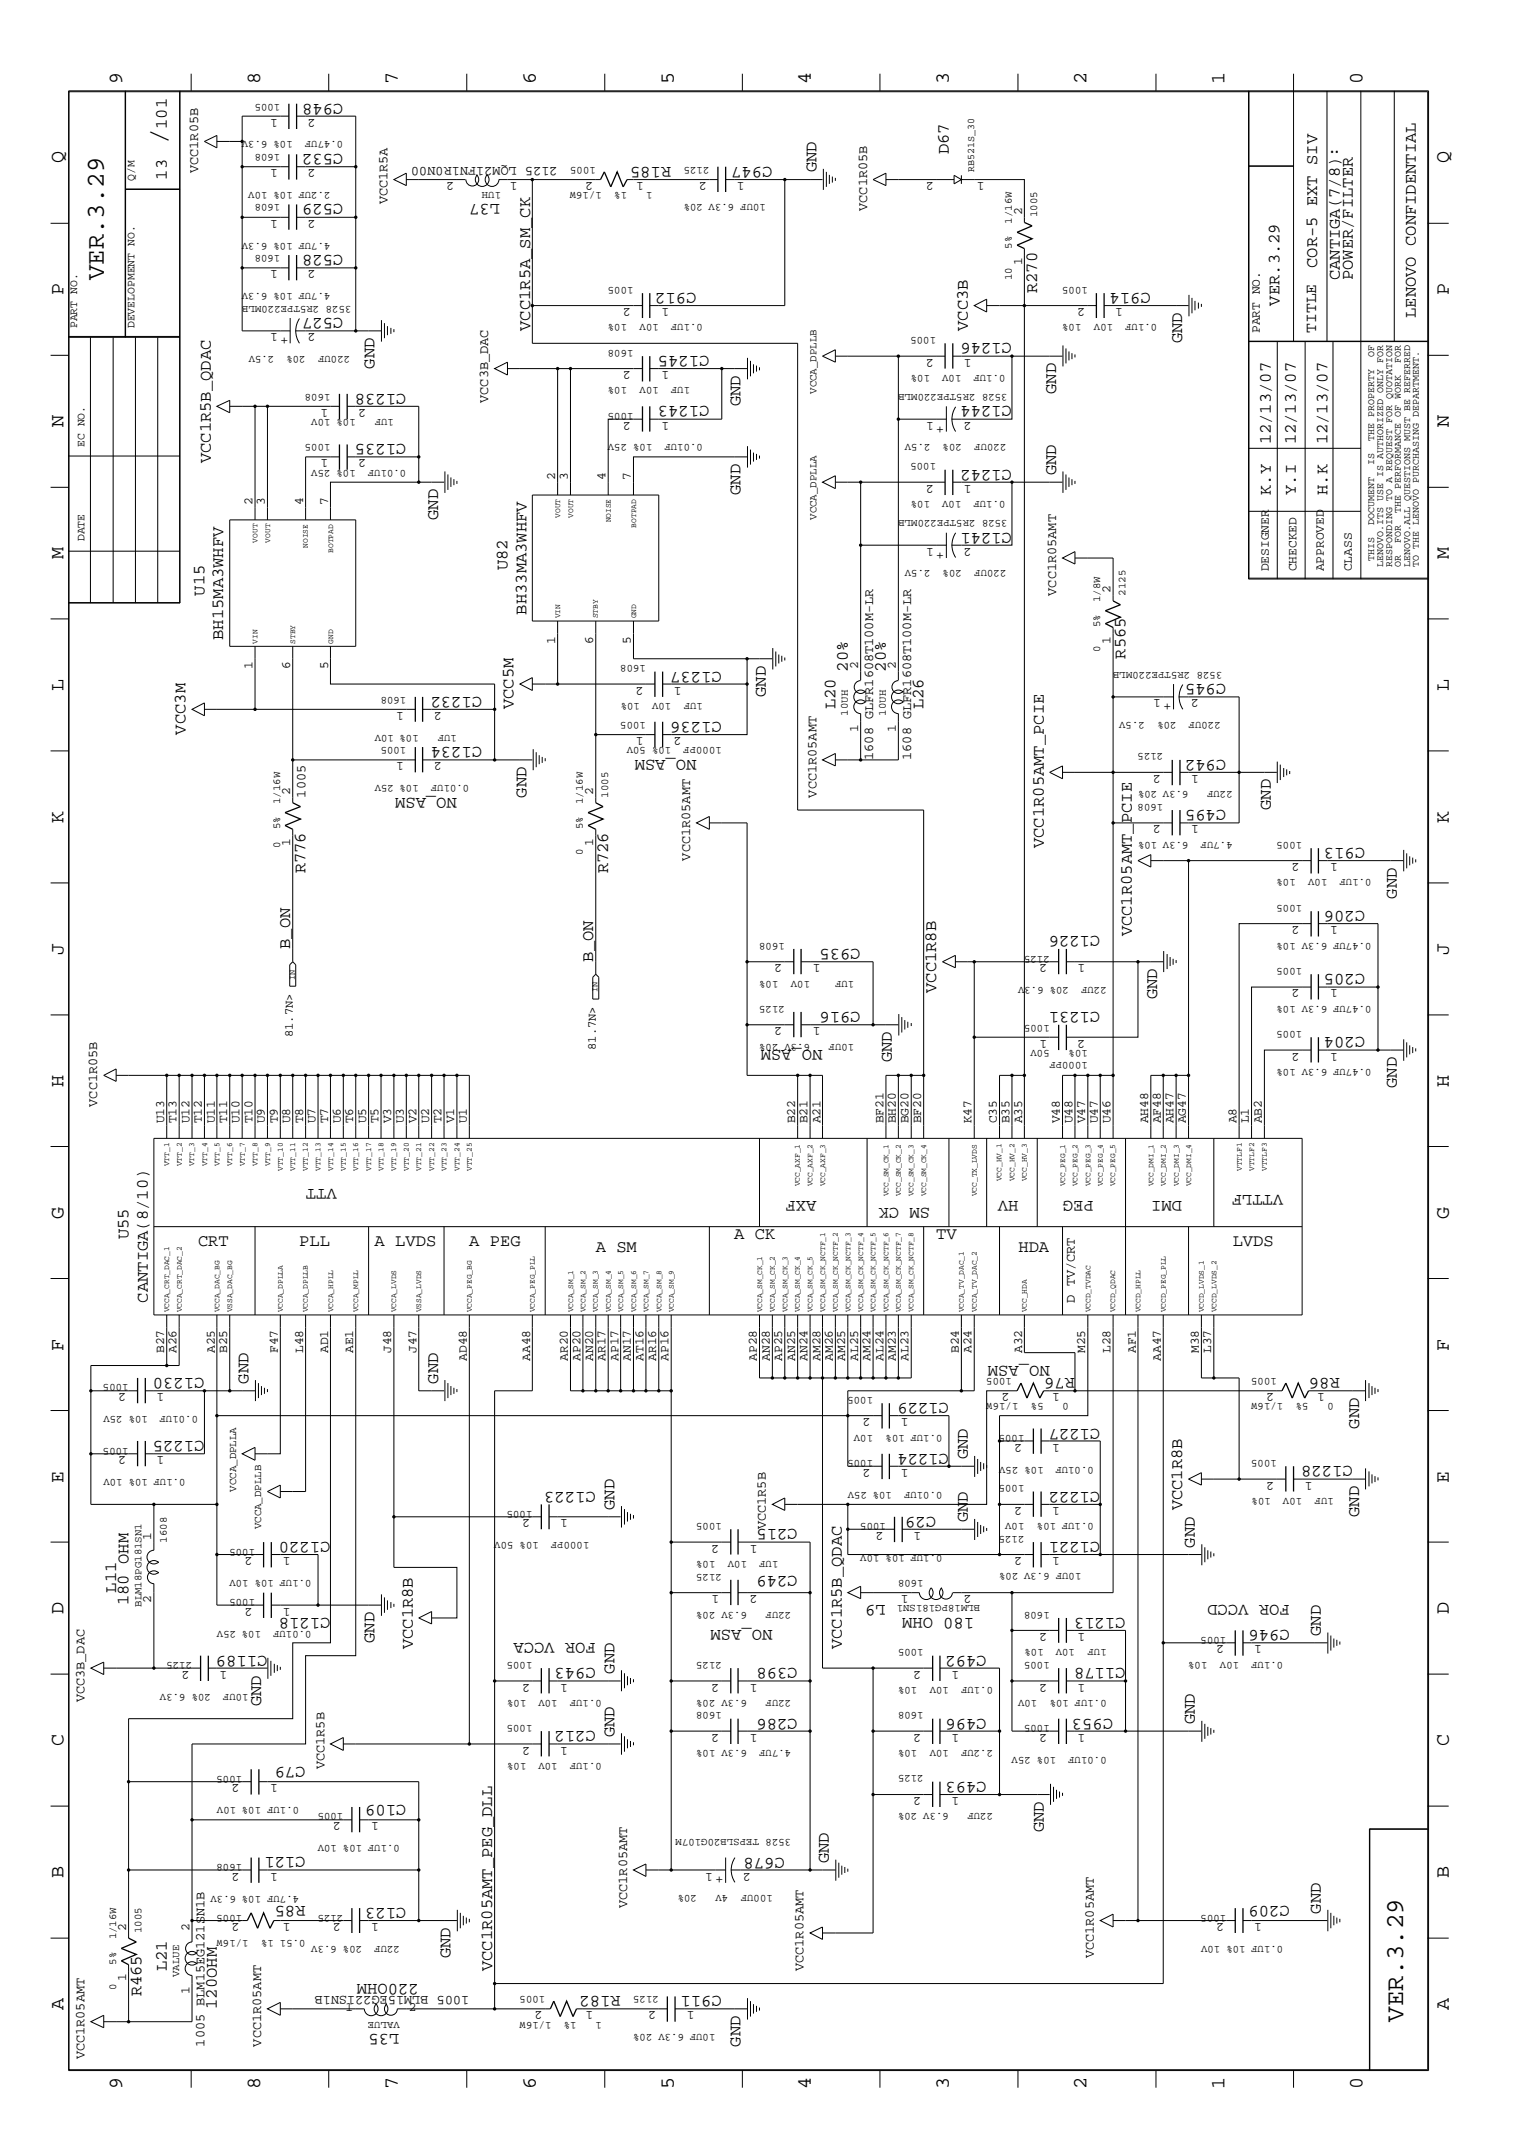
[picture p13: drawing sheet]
<svg xmlns="http://www.w3.org/2000/svg" width="300mm" height="423mm" viewBox="0 0 300 423" stroke-linecap="round" stroke-linejoin="round" font-family="sans-serif">
<defs><g id="words">
<text font-size="5.2" x="32.9" y="28.4" transform="rotate(-90 32.9 28.4)">/</text>
<g font-size="5.1">
<text x="20.5" y="55.4" transform="rotate(-90 20.5 55.4)">VER.3.29</text>
<text x="277.2" y="399.4" transform="rotate(-90 277.2 399.4)">VER.3.29</text>
</g>
<g font-size="4">
<text x="24.1" y="16.7" transform="rotate(-90 24.1 16.7)">9</text>
<text x="51.4" y="16.7" transform="rotate(-90 51.4 16.7)">8</text>
<text x="78.6" y="16.7" transform="rotate(-90 78.6 16.7)">7</text>
<text x="105.8" y="16.7" transform="rotate(-90 105.8 16.7)">6</text>
<text x="133.1" y="16.7" transform="rotate(-90 133.1 16.7)">5</text>
<text x="160.2" y="16.7" transform="rotate(-90 160.2 16.7)">4</text>
<text x="187.5" y="16.7" transform="rotate(-90 187.5 16.7)">3</text>
<text x="214.6" y="16.7" transform="rotate(-90 214.6 16.7)">2</text>
<text x="241.9" y="16.7" transform="rotate(-90 241.9 16.7)">1</text>
<text x="269.2" y="16.7" transform="rotate(-90 269.2 16.7)">0</text>
<text x="12.5" y="32.3" transform="rotate(-90 12.5 32.3)">Q</text>
<text x="286.2" y="32.3" transform="rotate(-90 286.2 32.3)">Q</text>
<text x="12.5" y="58.3" transform="rotate(-90 12.5 58.3)">P</text>
<text x="286.2" y="58.3" transform="rotate(-90 286.2 58.3)">P</text>
<text x="12.5" y="84.4" transform="rotate(-90 12.5 84.4)">N</text>
<text x="286.2" y="84.4" transform="rotate(-90 286.2 84.4)">N</text>
<text x="12.5" y="110.5" transform="rotate(-90 12.5 110.5)">M</text>
<text x="286.2" y="110.5" transform="rotate(-90 286.2 110.5)">M</text>
<text x="12.5" y="136.5" transform="rotate(-90 12.5 136.5)">L</text>
<text x="286.2" y="136.5" transform="rotate(-90 286.2 136.5)">L</text>
<text x="12.5" y="162.6" transform="rotate(-90 12.5 162.6)">K</text>
<text x="286.2" y="162.6" transform="rotate(-90 286.2 162.6)">K</text>
<text x="12.5" y="188.6" transform="rotate(-90 12.5 188.6)">J</text>
<text x="286.2" y="188.6" transform="rotate(-90 286.2 188.6)">J</text>
<text x="12.5" y="214.7" transform="rotate(-90 12.5 214.7)">H</text>
<text x="286.2" y="214.7" transform="rotate(-90 286.2 214.7)">H</text>
<text x="12.5" y="240.7" transform="rotate(-90 12.5 240.7)">G</text>
<text x="286.2" y="240.7" transform="rotate(-90 286.2 240.7)">G</text>
<text x="12.5" y="266.8" transform="rotate(-90 12.5 266.8)">F</text>
<text x="286.2" y="266.8" transform="rotate(-90 286.2 266.8)">F</text>
<text x="12.5" y="292.9" transform="rotate(-90 12.5 292.9)">E</text>
<text x="286.2" y="292.9" transform="rotate(-90 286.2 292.9)">E</text>
<text x="12.5" y="318.9" transform="rotate(-90 12.5 318.9)">D</text>
<text x="286.2" y="318.9" transform="rotate(-90 286.2 318.9)">D</text>
<text x="12.5" y="344.9" transform="rotate(-90 12.5 344.9)">C</text>
<text x="286.2" y="344.9" transform="rotate(-90 286.2 344.9)">C</text>
<text x="12.5" y="371" transform="rotate(-90 12.5 371)">B</text>
<text x="286.2" y="371" transform="rotate(-90 286.2 371)">B</text>
<text x="12.5" y="397" transform="rotate(-90 12.5 397)">A</text>
<text x="286.2" y="397" transform="rotate(-90 286.2 397)">A</text>
<text x="24.1" y="412.7" transform="rotate(-90 24.1 412.7)">9</text>
<text x="51.4" y="412.7" transform="rotate(-90 51.4 412.7)">8</text>
<text x="78.6" y="412.7" transform="rotate(-90 78.6 412.7)">7</text>
<text x="105.8" y="412.7" transform="rotate(-90 105.8 412.7)">6</text>
<text x="133.1" y="412.7" transform="rotate(-90 133.1 412.7)">5</text>
<text x="160.2" y="412.7" transform="rotate(-90 160.2 412.7)">4</text>
<text x="187.5" y="412.7" transform="rotate(-90 187.5 412.7)">3</text>
<text x="214.6" y="412.7" transform="rotate(-90 214.6 412.7)">2</text>
<text x="241.9" y="412.7" transform="rotate(-90 241.9 412.7)">1</text>
<text x="269.2" y="412.7" transform="rotate(-90 269.2 412.7)">0</text>
</g>
<g font-size="3.4">
<text x="67.8" y="20.5" transform="rotate(-180 67.8 20.5)">C948</text>
<text x="32.9" y="25.5" transform="rotate(-90 32.9 25.5)">101</text>
<text x="32.9" y="35.5" transform="rotate(-90 32.9 35.5)">13</text>
<text x="67.8" y="30.5" transform="rotate(-180 67.8 30.5)">C532</text>
<text x="132.6" y="32.9" transform="rotate(-180 132.6 32.9)">R185</text>
<text x="152.6" y="32.9" transform="rotate(-180 152.6 32.9)">C947</text>
<text x="161.3" y="34" transform="rotate(-90 161.3 34)">GND</text>
<text x="187.5" y="30.5" transform="rotate(-90 187.5 30.5)">D67</text>
<text x="67.8" y="40.4" transform="rotate(-180 67.8 40.4)">C529</text>
<text x="98.8" y="40.4" transform="rotate(-180 98.8 40.4)">L37</text>
<text x="67.8" y="50.4" transform="rotate(-180 67.8 50.4)">C528</text>
<text x="260.2" y="52.9" transform="rotate(-90 260.2 52.9)">COR-5 EXT SIV</text>
<text x="137.6" y="57.9" transform="rotate(-180 137.6 57.9)">C912</text>
<text x="204.9" y="57.9" transform="rotate(-90 204.9 57.9)">R270</text>
<text x="227.3" y="57.9" transform="rotate(-180 227.3 57.9)">C914</text>
<text x="264.7" y="55.4" transform="rotate(-90 264.7 55.4)">CANTIGA(7/8):</text>
<text x="267.2" y="55.4" transform="rotate(-90 267.2 55.4)">POWER/FILTER</text>
<text x="67.8" y="62.8" transform="rotate(-180 67.8 62.8)">C527</text>
<text x="104.7" y="65.4" transform="rotate(-90 104.7 65.4)">VCC1R5A_SM_CK</text>
<text x="191.2" y="65.4" transform="rotate(-90 191.2 65.4)">VCC3B</text>
<text x="252.7" y="60.4" transform="rotate(-90 252.7 60.4)">VER.3.29</text>
<text x="279.7" y="62.8" transform="rotate(-90 279.7 62.8)">LENOVO CONFIDENTIAL</text>
<text x="140.1" y="70.4" transform="rotate(-180 140.1 70.4)">C1245</text>
<text x="199.9" y="67.8" transform="rotate(-180 199.9 67.8)">C1246</text>
<text x="233.5" y="67.8" transform="rotate(-90 233.5 67.8)">GND</text>
<text x="74" y="72.8" transform="rotate(-90 74 72.8)">GND</text>
<text x="80.3" y="77.8" transform="rotate(-180 80.3 77.8)">C1238</text>
<text x="208.6" y="77.8" transform="rotate(-90 208.6 77.8)">GND</text>
<text x="140.1" y="80.3" transform="rotate(-180 140.1 80.3)">C1243</text>
<text x="146.3" y="80.3" transform="rotate(-90 146.3 80.3)">GND</text>
<text x="199.9" y="80.3" transform="rotate(-180 199.9 80.3)">C1244</text>
<text x="80.3" y="87.8" transform="rotate(-180 80.3 87.8)">C1235</text>
<text x="251" y="87.8" transform="rotate(-90 251 87.8)">12/13/07</text>
<text x="255.9" y="87.8" transform="rotate(-90 255.9 87.8)">12/13/07</text>
<text x="262.2" y="87.8" transform="rotate(-90 262.2 87.8)">12/13/07</text>
<text x="41.7" y="91.5" transform="rotate(-90 41.7 91.5)">VCC1R5B_QDAC</text>
<text x="199.9" y="92.8" transform="rotate(-180 199.9 92.8)">C1242</text>
<text x="208.6" y="93.9" transform="rotate(-90 208.6 93.9)">GND</text>
<text x="146.3" y="97.8" transform="rotate(-90 146.3 97.8)">GND</text>
<text x="251" y="97.8" transform="rotate(-90 251 97.8)">K.Y</text>
<text x="255.9" y="97.8" transform="rotate(-90 255.9 97.8)">Y.I</text>
<text x="262.2" y="97.8" transform="rotate(-90 262.2 97.8)">H.K</text>
<text x="86.5" y="102.7" transform="rotate(-90 86.5 102.7)">GND</text>
<text x="199.9" y="105.2" transform="rotate(-180 199.9 105.2)">C1241</text>
<text x="100.2" y="112.7" transform="rotate(-90 100.2 112.7)">U82</text>
<text x="40.4" y="117.7" transform="rotate(-90 40.4 117.7)">U15</text>
<text x="104" y="121.4" transform="rotate(-90 104 121.4)">BH33MA3WHFV</text>
<text x="44.1" y="126.4" transform="rotate(-90 44.1 126.4)">BH15MA3WHFV</text>
<text x="222.3" y="130.1" transform="rotate(-90 222.3 130.1)">R565</text>
<text x="95.2" y="137.7" transform="rotate(-180 95.2 137.7)">C1232</text>
<text x="142.6" y="132.7" transform="rotate(-180 142.6 132.7)">C1237</text>
<text x="151.3" y="137.7" transform="rotate(-90 151.3 137.7)">GND</text>
<text x="167.5" y="132.7" transform="rotate(-90 167.5 132.7)">20%</text>
<text x="175" y="132.7" transform="rotate(-90 175 132.7)">20%</text>
<text x="242.2" y="135.1" transform="rotate(-180 242.2 135.1)">C945</text>
<text x="101.4" y="140.1" transform="rotate(-90 101.4 140.1)">VCC5M</text>
<text x="142.6" y="142.6" transform="rotate(-180 142.6 142.6)">C1236</text>
<text x="165" y="140.1" transform="rotate(-90 165 140.1)">L20</text>
<text x="182.5" y="140.1" transform="rotate(-90 182.5 140.1)">L26</text>
<text x="36.7" y="145.1" transform="rotate(-90 36.7 145.1)">VCC3M</text>
<text x="95.3" y="147.6" transform="rotate(-180 95.3 147.6)">C1234</text>
<text x="137.6" y="150.1" transform="rotate(-180 137.6 150.1)">NO_ASM</text>
<text x="242.2" y="150.1" transform="rotate(-180 242.2 150.1)">C942</text>
<text x="90.3" y="157.6" transform="rotate(-180 90.3 157.6)">NO_ASM</text>
<text x="104" y="157.6" transform="rotate(-90 104 157.6)">GND</text>
<text x="242.2" y="160" transform="rotate(-180 242.2 160)">C495</text>
<text x="251" y="160" transform="rotate(-90 251 160)">GND</text>
<text x="206.2" y="167.6" transform="rotate(-90 206.2 167.6)">VCC1R05AMT_PCIE</text>
<text x="269.7" y="167.6" transform="rotate(-180 269.7 167.6)">C913</text>
<text x="60.4" y="172.6" transform="rotate(-90 60.4 172.6)">R776</text>
<text x="120.1" y="172.6" transform="rotate(-90 120.1 172.6)">R726</text>
<text x="275.9" y="177.5" transform="rotate(-90 275.9 177.5)">GND</text>
<text x="217.3" y="185" transform="rotate(-180 217.3 185)">C1226</text>
<text x="223.6" y="185" transform="rotate(-90 223.6 185)">VCC1R05AMT_PCIE</text>
<text x="269.7" y="180" transform="rotate(-180 269.7 180)">C206</text>
<text x="57.3" y="187.5" transform="rotate(-90 57.3 187.5)">B_ON</text>
<text x="117.2" y="190" transform="rotate(-90 117.2 190)">B_ON</text>
<text x="170" y="187.5" transform="rotate(-180 170 187.5)">C935</text>
<text x="184.9" y="196.2" transform="rotate(-90 184.9 196.2)">VCC1R8B</text>
<text x="228.6" y="197.4" transform="rotate(-90 228.6 197.4)">GND</text>
<text x="269.7" y="192.4" transform="rotate(-180 269.7 192.4)">C205</text>
<text x="170" y="199.9" transform="rotate(-180 170 199.9)">C916</text>
<text x="217.3" y="199.9" transform="rotate(-180 217.3 199.9)">C1231</text>
<text x="162.5" y="207.4" transform="rotate(-180 162.5 207.4)">NO_ASM</text>
<text x="176.2" y="209.9" transform="rotate(-90 176.2 209.9)">GND</text>
<text x="269.7" y="204.9" transform="rotate(-180 269.7 204.9)">C204</text>
<text x="275.9" y="214.9" transform="rotate(-90 275.9 214.9)">GND</text>
<text x="66.5" y="234.9" transform="rotate(-180 66.5 234.9)">VTT</text>
<text x="161.3" y="237.3" transform="rotate(-180 161.3 237.3)">AXF</text>
<text x="183.7" y="238.6" transform="rotate(-180 183.7 238.6)">SM CK</text>
<text x="201.2" y="237.3" transform="rotate(-180 201.2 237.3)">HV</text>
<text x="216.1" y="237.3" transform="rotate(-180 216.1 237.3)">PEG</text>
<text x="233.5" y="237.3" transform="rotate(-180 233.5 237.3)">DMI</text>
<text x="253.5" y="236.1" transform="rotate(-180 253.5 236.1)">VTTLF</text>
<text x="25.4" y="244.8" transform="rotate(-90 25.4 244.8)">U55</text>
<text x="145" y="244.8">A CK</text>
<text x="184.9" y="244.8">TV</text>
<text x="39.1" y="246">CRT</text>
<text x="59.1" y="246">PLL</text>
<text x="74" y="246">A LVDS</text>
<text x="92.7" y="246">A PEG</text>
<text x="117.7" y="247.3">A SM</text>
<text x="201.2" y="247.3">HDA</text>
<text x="243.5" y="246">LVDS</text>
<text x="29.2" y="257.3" transform="rotate(-90 29.2 257.3)">CANTIGA(8/10)</text>
<text x="207.3" y="269.7" transform="rotate(-180 207.3 269.7)">NO_ASM</text>
<text x="40.4" y="272.2" transform="rotate(-180 40.4 272.2)">C1230</text>
<text x="49.1" y="273.3" transform="rotate(-90 49.1 273.3)">GND</text>
<text x="86.5" y="273.3" transform="rotate(-90 86.5 273.3)">GND</text>
<text x="212.3" y="272.2" transform="rotate(-180 212.3 272.2)">R76</text>
<text x="264.7" y="272.2" transform="rotate(-180 264.7 272.2)">R86</text>
<text x="187.5" y="277.2" transform="rotate(-180 187.5 277.2)">C1229</text>
<text x="40.4" y="284.6" transform="rotate(-180 40.4 284.6)">C1225</text>
<text x="187.5" y="287.2" transform="rotate(-180 187.5 287.2)">C1224</text>
<text x="217.3" y="282.2" transform="rotate(-180 217.3 282.2)">C1227</text>
<text x="268.5" y="282.2" transform="rotate(-90 268.5 282.2)">GND</text>
<text x="191.2" y="288.3" transform="rotate(-90 191.2 288.3)">GND</text>
<text x="267.2" y="289.6" transform="rotate(-180 267.2 289.6)">C1228</text>
<text x="117.7" y="294.6" transform="rotate(-180 117.7 294.6)">C1223</text>
<text x="121.4" y="298.3" transform="rotate(-90 121.4 298.3)">GND</text>
<text x="184.9" y="299.6" transform="rotate(-180 184.9 299.6)">C29</text>
<text x="217.3" y="294.6" transform="rotate(-180 217.3 294.6)">C1222</text>
<text x="233.5" y="298.4" transform="rotate(-90 233.5 298.4)">VCC1R8B</text>
<text x="268.5" y="299.6" transform="rotate(-90 268.5 299.6)">GND</text>
<text x="65.3" y="304.6" transform="rotate(-180 65.3 304.6)">C1220</text>
<text x="157.6" y="302.1" transform="rotate(-180 157.6 302.1)">C215</text>
<text x="191.2" y="300.7" transform="rotate(-90 191.2 300.7)">GND</text>
<text x="217.3" y="304.6" transform="rotate(-180 217.3 304.6)">C1221</text>
<text x="236.1" y="305.7" transform="rotate(-90 236.1 305.7)">GND</text>
<text x="157.6" y="311.2" transform="rotate(-180 157.6 311.2)">C249</text>
<text x="22.9" y="314.6" transform="rotate(-90 22.9 314.6)">L11</text>
<text x="25.4" y="317.1" transform="rotate(-90 25.4 317.1)">180 OHM</text>
<text x="175" y="317.1" transform="rotate(-180 175 317.1)">L9</text>
<text x="254.8" y="317.1" transform="rotate(-180 254.8 317.1)">FOR VCCD</text>
<text x="65.3" y="319.6" transform="rotate(-180 65.3 319.6)">C1218</text>
<text x="152.6" y="322.1" transform="rotate(-180 152.6 322.1)">NO_ASM</text>
<text x="192.4" y="319.6" transform="rotate(-180 192.4 319.6)">180 OHM</text>
<text x="222.3" y="319.6" transform="rotate(-180 222.3 319.6)">C1213</text>
<text x="254.8" y="322.1" transform="rotate(-180 254.8 322.1)">C946</text>
<text x="260.9" y="323.2" transform="rotate(-90 260.9 323.2)">GND</text>
<text x="52.8" y="327.1" transform="rotate(-180 52.8 327.1)">C1189</text>
<text x="74" y="324.5" transform="rotate(-90 74 324.5)">GND</text>
<text x="81.5" y="325.8" transform="rotate(-90 81.5 325.8)">VCC1R8B</text>
<text x="117.7" y="324.5" transform="rotate(-180 117.7 324.5)">FOR VCCA</text>
<text x="117.7" y="329.5" transform="rotate(-180 117.7 329.5)">C943</text>
<text x="157.6" y="329.5" transform="rotate(-180 157.6 329.5)">C398</text>
<text x="166.3" y="325.8" transform="rotate(-90 166.3 325.8)">VCC1R5B_QDAC</text>
<text x="194.9" y="327.1" transform="rotate(-180 194.9 327.1)">C492</text>
<text x="222.3" y="329.5" transform="rotate(-180 222.3 329.5)">C1178</text>
<text x="121.4" y="330.6" transform="rotate(-90 121.4 330.6)">GND</text>
<text x="51.6" y="337.1" transform="rotate(-90 51.6 337.1)">GND</text>
<text x="117.7" y="342" transform="rotate(-180 117.7 342)">C212</text>
<text x="157.6" y="339.5" transform="rotate(-180 157.6 339.5)">C286</text>
<text x="194.9" y="339.5" transform="rotate(-180 194.9 339.5)">C496</text>
<text x="219.9" y="339.5" transform="rotate(-180 219.9 339.5)">C953</text>
<text x="236.1" y="340.6" transform="rotate(-90 236.1 340.6)">GND</text>
<text x="121.4" y="343.2" transform="rotate(-90 121.4 343.2)">GND</text>
<text x="60.4" y="349" transform="rotate(-180 60.4 349)">C79</text>
<text x="194.9" y="352" transform="rotate(-180 194.9 352)">C493</text>
<text x="80.3" y="356.5" transform="rotate(-180 80.3 356.5)">C109</text>
<text x="206.2" y="361.9" transform="rotate(-90 206.2 361.9)">GND</text>
<text x="60.4" y="366.9" transform="rotate(-180 60.4 366.9)">C121</text>
<text x="155" y="366.9" transform="rotate(-180 155 366.9)">C678</text>
<text x="163.7" y="368" transform="rotate(-90 163.7 368)">GND</text>
<text x="60.4" y="376.4" transform="rotate(-180 60.4 376.4)">R85</text>
<text x="80.3" y="376.9" transform="rotate(-180 80.3 376.9)">C123</text>
<text x="254.8" y="376.4" transform="rotate(-180 254.8 376.4)">C209</text>
<text x="260.9" y="378" transform="rotate(-90 260.9 378)">GND</text>
<text x="32.9" y="389.4" transform="rotate(-90 32.9 389.4)">L21</text>
<text x="89" y="386.8" transform="rotate(-90 89 386.8)">GND</text>
<text x="97.2" y="389.4" transform="rotate(-90 97.2 389.4)">VCC1R05AMT_PEG_DLL</text>
<text x="27.9" y="394.4" transform="rotate(-90 27.9 394.4)">R465</text>
<text x="82.7" y="391.8" transform="rotate(-180 82.7 391.8)">220OHM</text>
<text x="122.6" y="394.4" transform="rotate(-180 122.6 394.4)">R182</text>
<text x="142.6" y="394.4" transform="rotate(-180 142.6 394.4)">C911</text>
<text x="42.8" y="396.8" transform="rotate(-90 42.8 396.8)">120OHM</text>
<text x="78.9" y="401.8" transform="rotate(-180 78.9 401.8)">L35</text>
<text x="146.3" y="404.3" transform="rotate(-90 146.3 404.3)">GND</text>
</g>
<text font-size="3.2" x="260" y="65.8" transform="rotate(-90 260 65.8)">TITLE</text>
<g font-size="2.7">
<text x="39.1" y="34.2" transform="rotate(-90 39.1 34.2)">VCC1R05B</text>
<text x="110.2" y="32.9" transform="rotate(-180 110.2 32.9)">2125 LQM21FN1R0N00</text>
<text x="76.5" y="40.4" transform="rotate(-90 76.5 40.4)">VCC1R5A</text>
<text x="171.3" y="41.7" transform="rotate(-90 171.3 41.7)">VCC1R05B</text>
<text x="57" y="66.6" transform="rotate(-180 57 66.6)">+</text>
<text x="96.4" y="79.6" transform="rotate(-90 96.4 79.6)">VCC3B_DAC</text>
<text x="186.5" y="84.1" transform="rotate(-180 186.5 84.1)">+</text>
<text x="186.5" y="109" transform="rotate(-180 186.5 109)">+</text>
<text x="208.6" y="117.7" transform="rotate(-90 208.6 117.7)">VCC1R05AMT</text>
<text x="231.4" y="138.9" transform="rotate(-180 231.4 138.9)">+</text>
<text x="172.5" y="150.1" transform="rotate(-90 172.5 150.1)">1608 GLFR1608T100M-LR</text>
<text x="180" y="150.1" transform="rotate(-90 180 150.1)">1608 GLFR1608T100M-LR</text>
<text x="60.4" y="157.6" transform="rotate(-90 60.4 157.6)">1005</text>
<text x="161.3" y="157.6" transform="rotate(-90 161.3 157.6)">VCC1R05AMT</text>
<text x="136.3" y="170" transform="rotate(-90 136.3 170)">VCC1R05AMT</text>
<text x="19.2" y="218.6" transform="rotate(-90 19.2 218.6)">VCC1R05B</text>
<text x="212.3" y="257.3" transform="rotate(-90 212.3 257.3)">D TV/CRT</text>
<text x="151.3" y="302.1" transform="rotate(-90 151.3 302.1)">VCC1R5B</text>
<text x="16.7" y="336.3" transform="rotate(-90 16.7 336.3)">VCC3B_DAC</text>
<text x="64.1" y="349.5" transform="rotate(-90 64.1 349.5)">VCC1R5B</text>
<text x="142.9" y="370.7" transform="rotate(-180 142.9 370.7)">+</text>
<text x="123.9" y="376.9" transform="rotate(-90 123.9 376.9)">VCC1R05AMT</text>
<text x="158.7" y="389.4" transform="rotate(-90 158.7 389.4)">VCC1R05AMT</text>
<text x="216.1" y="386.8" transform="rotate(-90 216.1 386.8)">VCC1R05AMT</text>
<text x="92.7" y="394.4" transform="rotate(-180 92.7 394.4)">1005 BLM15EG221SN1B</text>
<text x="16.7" y="406.8" transform="rotate(-90 16.7 406.8)">VCC1R05AMT</text>
<text x="40.4" y="404.3" transform="rotate(-90 40.4 404.3)">1005 BLM15EG121SN1B</text>
<text x="51.6" y="404.3" transform="rotate(-90 51.6 404.3)">VCC1R05AMT</text>
</g>
<g font-size="2.5">
<text x="54.9" y="23.5" transform="rotate(-180 54.9 23.5)">1</text>
<text x="62.3" y="23.5" transform="rotate(-180 62.3 23.5)">2</text>
<text x="54.9" y="33.4" transform="rotate(-180 54.9 33.4)">1</text>
<text x="62.3" y="33.4" transform="rotate(-180 62.3 33.4)">2</text>
<text x="89.7" y="35.9" transform="rotate(-180 89.7 35.9)">2</text>
<text x="102.2" y="35.9" transform="rotate(-180 102.2 35.9)">1</text>
<text x="117.2" y="35.9" transform="rotate(-180 117.2 35.9)">2</text>
<text x="127.2" y="35.9" transform="rotate(-180 127.2 35.9)">1</text>
<text x="139.6" y="35.9" transform="rotate(-180 139.6 35.9)">2</text>
<text x="147.1" y="35.9" transform="rotate(-180 147.1 35.9)">1</text>
<text x="184.5" y="35.9" transform="rotate(-180 184.5 35.9)">2</text>
<text x="194.5" y="35.9" transform="rotate(-180 194.5 35.9)">1</text>
<text x="54.9" y="43.4" transform="rotate(-180 54.9 43.4)">1</text>
<text x="62.3" y="43.4" transform="rotate(-180 62.3 43.4)">2</text>
<text x="201.9" y="42.4" transform="rotate(-90 201.9 42.4)">2</text>
<text x="54.9" y="53.4" transform="rotate(-180 54.9 53.4)">1</text>
<text x="62.3" y="53.4" transform="rotate(-180 62.3 53.4)">2</text>
<text x="201.9" y="52.4" transform="rotate(-90 201.9 52.4)">1</text>
<text x="54.9" y="65.9" transform="rotate(-180 54.9 65.9)">1</text>
<text x="62.3" y="65.9" transform="rotate(-180 62.3 65.9)">2</text>
<text x="124.6" y="60.9" transform="rotate(-180 124.6 60.9)">2</text>
<text x="132.2" y="60.9" transform="rotate(-180 132.2 60.9)">1</text>
<text x="214.4" y="60.9" transform="rotate(-180 214.4 60.9)">2</text>
<text x="221.8" y="60.9" transform="rotate(-180 221.8 60.9)">1</text>
<text x="248.8" y="65.8" transform="rotate(-90 248.8 65.8)">PART NO.</text>
<text x="184.5" y="70.9" transform="rotate(-180 184.5 70.9)">2</text>
<text x="191.9" y="70.9" transform="rotate(-180 191.9 70.9)">1</text>
<text x="124.6" y="73.3" transform="rotate(-180 124.6 73.3)">2</text>
<text x="132.2" y="73.3" transform="rotate(-180 132.2 73.3)">1</text>
<text x="64.9" y="80.8" transform="rotate(-180 64.9 80.8)">1</text>
<text x="72.3" y="80.8" transform="rotate(-180 72.3 80.8)">2</text>
<text x="124.6" y="83.3" transform="rotate(-180 124.6 83.3)">2</text>
<text x="132.2" y="83.3" transform="rotate(-180 132.2 83.3)">1</text>
<text x="184.5" y="83.3" transform="rotate(-180 184.5 83.3)">1</text>
<text x="191.9" y="83.3" transform="rotate(-180 191.9 83.3)">2</text>
<text x="64.9" y="90.8" transform="rotate(-180 64.9 90.8)">1</text>
<text x="72.3" y="90.8" transform="rotate(-180 72.3 90.8)">2</text>
<text x="109.6" y="94.7" transform="rotate(-90 109.6 94.7)">2</text>
<text x="112.2" y="94.7" transform="rotate(-90 112.2 94.7)">3</text>
<text x="119.6" y="94.7" transform="rotate(-90 119.6 94.7)">4</text>
<text x="124.6" y="94.7" transform="rotate(-90 124.6 94.7)">7</text>
<text x="184.5" y="95.8" transform="rotate(-180 184.5 95.8)">2</text>
<text x="191.9" y="95.8" transform="rotate(-180 191.9 95.8)">1</text>
<text x="49.9" y="99.7" transform="rotate(-90 49.9 99.7)">2</text>
<text x="52.3" y="99.7" transform="rotate(-90 52.3 99.7)">3</text>
<text x="59.9" y="99.7" transform="rotate(-90 59.9 99.7)">4</text>
<text x="64.9" y="99.7" transform="rotate(-90 64.9 99.7)">7</text>
<text x="184.5" y="108.2" transform="rotate(-180 184.5 108.2)">1</text>
<text x="191.9" y="108.2" transform="rotate(-180 191.9 108.2)">2</text>
<text x="250.6" y="112.9" transform="rotate(-90 250.6 112.9)">DESIGNER</text>
<text x="256.1" y="112.9" transform="rotate(-90 256.1 112.9)">CHECKED</text>
<text x="261.5" y="112.9" transform="rotate(-90 261.5 112.9)">APPROVED</text>
<text x="267" y="112.9" transform="rotate(-90 267 112.9)">CLASS</text>
<text x="219.4" y="117.2" transform="rotate(-90 219.4 117.2)">2</text>
<text x="109.6" y="127.2" transform="rotate(-90 109.6 127.2)">1</text>
<text x="117.2" y="127.2" transform="rotate(-90 117.2 127.2)">6</text>
<text x="124.6" y="127.2" transform="rotate(-90 124.6 127.2)">5</text>
<text x="219.4" y="127.2" transform="rotate(-90 219.4 127.2)">1</text>
<text x="49.9" y="132.2" transform="rotate(-90 49.9 132.2)">1</text>
<text x="57.3" y="132.2" transform="rotate(-90 57.3 132.2)">6</text>
<text x="64.9" y="132.2" transform="rotate(-90 64.9 132.2)">5</text>
<text x="127.1" y="135.6" transform="rotate(-180 127.1 135.6)">2</text>
<text x="134.6" y="135.6" transform="rotate(-180 134.6 135.6)">1</text>
<text x="169.5" y="132.2" transform="rotate(-90 169.5 132.2)">2</text>
<text x="177" y="132.2" transform="rotate(-90 177 132.2)">2</text>
<text x="79.8" y="140.6" transform="rotate(-180 79.8 140.6)">1</text>
<text x="87.3" y="140.6" transform="rotate(-180 87.3 140.6)">2</text>
<text x="229.3" y="138.1" transform="rotate(-180 229.3 138.1)">1</text>
<text x="236.8" y="138.1" transform="rotate(-180 236.8 138.1)">2</text>
<text x="127.1" y="145.6" transform="rotate(-180 127.1 145.6)">1</text>
<text x="134.6" y="145.6" transform="rotate(-180 134.6 145.6)">2</text>
<text x="169.5" y="144.6" transform="rotate(-90 169.5 144.6)">1</text>
<text x="177" y="144.6" transform="rotate(-90 177 144.6)">1</text>
<text x="79.8" y="150.6" transform="rotate(-180 79.8 150.6)">1</text>
<text x="87.3" y="150.6" transform="rotate(-180 87.3 150.6)">2</text>
<text x="229.3" y="153.1" transform="rotate(-180 229.3 153.1)">2</text>
<text x="236.8" y="153.1" transform="rotate(-180 236.8 153.1)">1</text>
<text x="57.3" y="157.1" transform="rotate(-90 57.3 157.1)">2</text>
<text x="117.2" y="157.1" transform="rotate(-90 117.2 157.1)">2</text>
<text x="57.3" y="167" transform="rotate(-90 57.3 167)">1</text>
<text x="117.2" y="167" transform="rotate(-90 117.2 167)">1</text>
<text x="229.3" y="163.1" transform="rotate(-180 229.3 163.1)">2</text>
<text x="236.8" y="163.1" transform="rotate(-180 236.8 163.1)">1</text>
<text x="256.7" y="170.5" transform="rotate(-180 256.7 170.5)">2</text>
<text x="264.2" y="170.5" transform="rotate(-180 264.2 170.5)">1</text>
<text x="256.7" y="183" transform="rotate(-180 256.7 183)">2</text>
<text x="264.2" y="183" transform="rotate(-180 264.2 183)">1</text>
<text x="154.5" y="190.5" transform="rotate(-180 154.5 190.5)">2</text>
<text x="162.1" y="190.5" transform="rotate(-180 162.1 190.5)">1</text>
<text x="206.8" y="190.5" transform="rotate(-180 206.8 190.5)">2</text>
<text x="214.4" y="190.5" transform="rotate(-180 214.4 190.5)">1</text>
<text x="256.7" y="195.4" transform="rotate(-180 256.7 195.4)">2</text>
<text x="264.2" y="195.4" transform="rotate(-180 264.2 195.4)">1</text>
<text x="154.5" y="202.9" transform="rotate(-180 154.5 202.9)">2</text>
<text x="162.1" y="202.9" transform="rotate(-180 162.1 202.9)">1</text>
<text x="206.8" y="205.4" transform="rotate(-180 206.8 205.4)">1</text>
<text x="214.4" y="205.4" transform="rotate(-180 214.4 205.4)">2</text>
<text x="256.7" y="207.9" transform="rotate(-180 256.7 207.9)">2</text>
<text x="264.2" y="207.9" transform="rotate(-180 264.2 207.9)">1</text>
<text x="32.4" y="221.9" transform="rotate(-90 32.4 221.9)">U13</text>
<text x="34.9" y="221.9" transform="rotate(-90 34.9 221.9)">T13</text>
<text x="37.4" y="221.9" transform="rotate(-90 37.4 221.9)">U12</text>
<text x="39.9" y="221.9" transform="rotate(-90 39.9 221.9)">T12</text>
<text x="42.4" y="221.9" transform="rotate(-90 42.4 221.9)">U11</text>
<text x="44.9" y="221.9" transform="rotate(-90 44.9 221.9)">T11</text>
<text x="47.3" y="221.9" transform="rotate(-90 47.3 221.9)">U10</text>
<text x="49.9" y="221.9" transform="rotate(-90 49.9 221.9)">T10</text>
<text x="52.3" y="221.9" transform="rotate(-90 52.3 221.9)">U9</text>
<text x="54.9" y="221.9" transform="rotate(-90 54.9 221.9)">T9</text>
<text x="57.3" y="221.9" transform="rotate(-90 57.3 221.9)">U8</text>
<text x="59.9" y="221.9" transform="rotate(-90 59.9 221.9)">T8</text>
<text x="62.3" y="221.9" transform="rotate(-90 62.3 221.9)">U7</text>
<text x="64.9" y="221.9" transform="rotate(-90 64.9 221.9)">T7</text>
<text x="67.3" y="221.9" transform="rotate(-90 67.3 221.9)">U6</text>
<text x="69.8" y="221.9" transform="rotate(-90 69.8 221.9)">T6</text>
<text x="72.3" y="221.9" transform="rotate(-90 72.3 221.9)">U5</text>
<text x="74.8" y="221.9" transform="rotate(-90 74.8 221.9)">T5</text>
<text x="77.3" y="221.9" transform="rotate(-90 77.3 221.9)">V3</text>
<text x="79.8" y="221.9" transform="rotate(-90 79.8 221.9)">U3</text>
<text x="82.3" y="221.9" transform="rotate(-90 82.3 221.9)">V2</text>
<text x="84.8" y="221.9" transform="rotate(-90 84.8 221.9)">U2</text>
<text x="87.2" y="221.9" transform="rotate(-90 87.2 221.9)">T2</text>
<text x="89.7" y="221.9" transform="rotate(-90 89.7 221.9)">V1</text>
<text x="92.2" y="221.9" transform="rotate(-90 92.2 221.9)">U1</text>
<text x="157.1" y="221.9" transform="rotate(-90 157.1 221.9)">B22</text>
<text x="159.5" y="221.9" transform="rotate(-90 159.5 221.9)">B21</text>
<text x="162.1" y="221.9" transform="rotate(-90 162.1 221.9)">A21</text>
<text x="174.5" y="221.9" transform="rotate(-90 174.5 221.9)">BF21</text>
<text x="177" y="221.9" transform="rotate(-90 177 221.9)">BH20</text>
<text x="179.5" y="221.9" transform="rotate(-90 179.5 221.9)">BG20</text>
<text x="181.9" y="221.9" transform="rotate(-90 181.9 221.9)">BF20</text>
<text x="191.9" y="221.9" transform="rotate(-90 191.9 221.9)">K47</text>
<text x="196.9" y="221.9" transform="rotate(-90 196.9 221.9)">C35</text>
<text x="199.4" y="221.9" transform="rotate(-90 199.4 221.9)">B35</text>
<text x="201.9" y="221.9" transform="rotate(-90 201.9 221.9)">A35</text>
<text x="209.4" y="221.9" transform="rotate(-90 209.4 221.9)">V48</text>
<text x="211.8" y="221.9" transform="rotate(-90 211.8 221.9)">U48</text>
<text x="214.4" y="221.9" transform="rotate(-90 214.4 221.9)">V47</text>
<text x="216.8" y="221.9" transform="rotate(-90 216.8 221.9)">U47</text>
<text x="219.4" y="221.9" transform="rotate(-90 219.4 221.9)">U46</text>
<text x="226.8" y="221.9" transform="rotate(-90 226.8 221.9)">AH48</text>
<text x="229.3" y="221.9" transform="rotate(-90 229.3 221.9)">AF48</text>
<text x="231.8" y="221.9" transform="rotate(-90 231.8 221.9)">AH47</text>
<text x="234.3" y="221.9" transform="rotate(-90 234.3 221.9)">AG47</text>
<text x="244.3" y="221.9" transform="rotate(-90 244.3 221.9)">A8</text>
<text x="246.7" y="221.9" transform="rotate(-90 246.7 221.9)">L1</text>
<text x="249.3" y="221.9" transform="rotate(-90 249.3 221.9)">AB2</text>
<text x="32.4" y="267.3" transform="rotate(-90 32.4 267.3)">B27</text>
<text x="34.9" y="267.3" transform="rotate(-90 34.9 267.3)">A26</text>
<text x="42.4" y="267.3" transform="rotate(-90 42.4 267.3)">A25</text>
<text x="44.9" y="267.3" transform="rotate(-90 44.9 267.3)">B25</text>
<text x="54.9" y="267.3" transform="rotate(-90 54.9 267.3)">F47</text>
<text x="59.9" y="267.3" transform="rotate(-90 59.9 267.3)">L48</text>
<text x="64.9" y="267.3" transform="rotate(-90 64.9 267.3)">AD1</text>
<text x="69.8" y="267.3" transform="rotate(-90 69.8 267.3)">AE1</text>
<text x="77.3" y="267.3" transform="rotate(-90 77.3 267.3)">J48</text>
<text x="82.3" y="267.3" transform="rotate(-90 82.3 267.3)">J47</text>
<text x="92.2" y="268.8" transform="rotate(-90 92.2 268.8)">AD48</text>
<text x="104.7" y="268.8" transform="rotate(-90 104.7 268.8)">AA48</text>
<text x="112.2" y="268.8" transform="rotate(-90 112.2 268.8)">AR20</text>
<text x="114.6" y="268.8" transform="rotate(-90 114.6 268.8)">AP20</text>
<text x="117.2" y="268.8" transform="rotate(-90 117.2 268.8)">AN20</text>
<text x="119.6" y="268.8" transform="rotate(-90 119.6 268.8)">AR17</text>
<text x="122.2" y="268.8" transform="rotate(-90 122.2 268.8)">AP17</text>
<text x="124.6" y="268.8" transform="rotate(-90 124.6 268.8)">AN17</text>
<text x="127.1" y="268.8" transform="rotate(-90 127.1 268.8)">AT16</text>
<text x="129.6" y="268.8" transform="rotate(-90 129.6 268.8)">AR16</text>
<text x="132.1" y="268.8" transform="rotate(-90 132.1 268.8)">AP16</text>
<text x="149.5" y="268.8" transform="rotate(-90 149.5 268.8)">AP28</text>
<text x="152.1" y="268.8" transform="rotate(-90 152.1 268.8)">AN28</text>
<text x="154.5" y="268.8" transform="rotate(-90 154.5 268.8)">AP25</text>
<text x="157.1" y="268.8" transform="rotate(-90 157.1 268.8)">AN25</text>
<text x="159.5" y="268.8" transform="rotate(-90 159.5 268.8)">AN24</text>
<text x="162.1" y="268.8" transform="rotate(-90 162.1 268.8)">AM28</text>
<text x="164.5" y="268.8" transform="rotate(-90 164.5 268.8)">AM26</text>
<text x="167" y="268.8" transform="rotate(-90 167 268.8)">AM25</text>
<text x="169.5" y="268.8" transform="rotate(-90 169.5 268.8)">AL25</text>
<text x="172" y="268.8" transform="rotate(-90 172 268.8)">AM24</text>
<text x="174.5" y="268.8" transform="rotate(-90 174.5 268.8)">AL24</text>
<text x="177" y="268.8" transform="rotate(-90 177 268.8)">AM23</text>
<text x="179.5" y="268.8" transform="rotate(-90 179.5 268.8)">AL23</text>
<text x="189.4" y="267.3" transform="rotate(-90 189.4 267.3)">B24</text>
<text x="191.9" y="267.3" transform="rotate(-90 191.9 267.3)">A24</text>
<text x="201.9" y="267.3" transform="rotate(-90 201.9 267.3)">A32</text>
<text x="214.4" y="267.3" transform="rotate(-90 214.4 267.3)">M25</text>
<text x="219.4" y="267.3" transform="rotate(-90 219.4 267.3)">L28</text>
<text x="224.4" y="267.3" transform="rotate(-90 224.4 267.3)">AF1</text>
<text x="229.3" y="268.8" transform="rotate(-90 229.3 268.8)">AA47</text>
<text x="236.8" y="267.3" transform="rotate(-90 236.8 267.3)">M38</text>
<text x="239.3" y="267.3" transform="rotate(-90 239.3 267.3)">L37</text>
<text x="24.9" y="275.3" transform="rotate(-180 24.9 275.3)">2</text>
<text x="32.4" y="275.3" transform="rotate(-180 32.4 275.3)">1</text>
<text x="199.4" y="275.3" transform="rotate(-180 199.4 275.3)">2</text>
<text x="209.4" y="275.3" transform="rotate(-180 209.4 275.3)">1</text>
<text x="251.7" y="275.3" transform="rotate(-180 251.7 275.3)">2</text>
<text x="261.7" y="275.3" transform="rotate(-180 261.7 275.3)">1</text>
<text x="172" y="280.2" transform="rotate(-180 172 280.2)">2</text>
<text x="179.5" y="280.2" transform="rotate(-180 179.5 280.2)">1</text>
<text x="24.9" y="287.7" transform="rotate(-180 24.9 287.7)">2</text>
<text x="32.4" y="287.7" transform="rotate(-180 32.4 287.7)">1</text>
<text x="201.9" y="285.2" transform="rotate(-180 201.9 285.2)">2</text>
<text x="209.4" y="285.2" transform="rotate(-180 209.4 285.2)">1</text>
<text x="172" y="290.2" transform="rotate(-180 172 290.2)">2</text>
<text x="179.5" y="290.2" transform="rotate(-180 179.5 290.2)">1</text>
<text x="251.7" y="292.7" transform="rotate(-180 251.7 292.7)">2</text>
<text x="259.2" y="292.7" transform="rotate(-180 259.2 292.7)">1</text>
<text x="201.9" y="297.6" transform="rotate(-180 201.9 297.6)">2</text>
<text x="209.4" y="297.6" transform="rotate(-180 209.4 297.6)">1</text>
<text x="29.9" y="304.1" transform="rotate(-90 29.9 304.1)">1</text>
<text x="104.7" y="300.1" transform="rotate(-180 104.7 300.1)">2</text>
<text x="112.2" y="300.1" transform="rotate(-180 112.2 300.1)">1</text>
<text x="142.1" y="305.1" transform="rotate(-180 142.1 305.1)">2</text>
<text x="149.6" y="305.1" transform="rotate(-180 149.6 305.1)">1</text>
<text x="174.5" y="302.6" transform="rotate(-180 174.5 302.6)">2</text>
<text x="181.9" y="302.6" transform="rotate(-180 181.9 302.6)">1</text>
<text x="49.9" y="307.6" transform="rotate(-180 49.9 307.6)">2</text>
<text x="57.4" y="307.6" transform="rotate(-180 57.4 307.6)">1</text>
<text x="201.9" y="307.6" transform="rotate(-180 201.9 307.6)">2</text>
<text x="209.4" y="307.6" transform="rotate(-180 209.4 307.6)">1</text>
<text x="29.9" y="316.7" transform="rotate(-90 29.9 316.7)">2</text>
<text x="49.9" y="317.6" transform="rotate(-180 49.9 317.6)">2</text>
<text x="57.4" y="317.6" transform="rotate(-180 57.4 317.6)">1</text>
<text x="142.1" y="315.1" transform="rotate(-180 142.1 315.1)">1</text>
<text x="149.6" y="315.1" transform="rotate(-180 149.6 315.1)">2</text>
<text x="179.5" y="315.1" transform="rotate(-180 179.5 315.1)">1</text>
<text x="191.9" y="315.1" transform="rotate(-180 191.9 315.1)">2</text>
<text x="206.8" y="322.6" transform="rotate(-180 206.8 322.6)">2</text>
<text x="214.4" y="322.6" transform="rotate(-180 214.4 322.6)">1</text>
<text x="241.8" y="325" transform="rotate(-180 241.8 325)">2</text>
<text x="249.3" y="325" transform="rotate(-180 249.3 325)">1</text>
<text x="37.4" y="330" transform="rotate(-180 37.4 330)">2</text>
<text x="44.9" y="330" transform="rotate(-180 44.9 330)">1</text>
<text x="104.7" y="332.6" transform="rotate(-180 104.7 332.6)">2</text>
<text x="112.2" y="332.6" transform="rotate(-180 112.2 332.6)">1</text>
<text x="142.1" y="332.6" transform="rotate(-180 142.1 332.6)">2</text>
<text x="149.6" y="332.6" transform="rotate(-180 149.6 332.6)">1</text>
<text x="181.9" y="330" transform="rotate(-180 181.9 330)">2</text>
<text x="189.5" y="330" transform="rotate(-180 189.5 330)">1</text>
<text x="206.8" y="332.6" transform="rotate(-180 206.8 332.6)">2</text>
<text x="214.4" y="332.6" transform="rotate(-180 214.4 332.6)">1</text>
<text x="104.7" y="345" transform="rotate(-180 104.7 345)">2</text>
<text x="112.2" y="345" transform="rotate(-180 112.2 345)">1</text>
<text x="142.1" y="342.5" transform="rotate(-180 142.1 342.5)">2</text>
<text x="149.6" y="342.5" transform="rotate(-180 149.6 342.5)">1</text>
<text x="181.9" y="342.5" transform="rotate(-180 181.9 342.5)">2</text>
<text x="189.5" y="342.5" transform="rotate(-180 189.5 342.5)">1</text>
<text x="206.8" y="342.5" transform="rotate(-180 206.8 342.5)">2</text>
<text x="214.4" y="342.5" transform="rotate(-180 214.4 342.5)">1</text>
<text x="47.3" y="352.5" transform="rotate(-180 47.3 352.5)">2</text>
<text x="54.9" y="352.5" transform="rotate(-180 54.9 352.5)">1</text>
<text x="67.3" y="359.9" transform="rotate(-180 67.3 359.9)">2</text>
<text x="74.8" y="359.9" transform="rotate(-180 74.8 359.9)">1</text>
<text x="181.9" y="355" transform="rotate(-180 181.9 355)">2</text>
<text x="189.5" y="355" transform="rotate(-180 189.5 355)">1</text>
<text x="47.3" y="369.9" transform="rotate(-180 47.3 369.9)">2</text>
<text x="54.9" y="369.9" transform="rotate(-180 54.9 369.9)">1</text>
<text x="140.8" y="369.9" transform="rotate(-180 140.8 369.9)">1</text>
<text x="148.3" y="369.9" transform="rotate(-180 148.3 369.9)">2</text>
<text x="24.9" y="381.4" transform="rotate(-90 24.9 381.4)">2</text>
<text x="37.4" y="381.4" transform="rotate(-90 37.4 381.4)">2</text>
<text x="47.3" y="379.9" transform="rotate(-180 47.3 379.9)">2</text>
<text x="57.4" y="379.9" transform="rotate(-180 57.4 379.9)">1</text>
<text x="67.3" y="379.9" transform="rotate(-180 67.3 379.9)">2</text>
<text x="74.8" y="379.9" transform="rotate(-180 74.8 379.9)">1</text>
<text x="241.8" y="379.9" transform="rotate(-180 241.8 379.9)">2</text>
<text x="249.3" y="379.9" transform="rotate(-180 249.3 379.9)">1</text>
<text x="24.9" y="391.4" transform="rotate(-90 24.9 391.4)">1</text>
<text x="37.4" y="393.9" transform="rotate(-90 37.4 393.9)">1</text>
<text x="68.2" y="397.3">1</text>
<text x="80.8" y="397.3">2</text>
<text x="107.2" y="397.3" transform="rotate(-180 107.2 397.3)">2</text>
<text x="117.2" y="397.3" transform="rotate(-180 117.2 397.3)">1</text>
<text x="129.6" y="397.3" transform="rotate(-180 129.6 397.3)">2</text>
<text x="137.2" y="397.3" transform="rotate(-180 137.2 397.3)">1</text>
</g>
<g font-size="2.4">
<text x="57.8" y="204.9" transform="rotate(-90 57.8 204.9)">81.7N&gt;</text>
<text x="117.7" y="207.4" transform="rotate(-90 117.7 207.4)">81.7N&gt;</text>
</g>
<g font-size="2.3">
<text x="26.6" y="35.7" transform="rotate(-90 26.6 35.7)">Q/M</text>
<text x="15.2" y="64.9" transform="rotate(-90 15.2 64.9)">PART NO.</text>
<text x="26.6" y="64.9" transform="rotate(-90 26.6 64.9)">DEVELOPMENT NO.</text>
<text x="16.7" y="88.3" transform="rotate(-90 16.7 88.3)">EC NO.</text>
<text x="16.7" y="106.9" transform="rotate(-90 16.7 106.9)">DATE</text>
</g>
<g font-size="2.1">
<text x="55.4" y="20.5" transform="rotate(-180 55.4 20.5)">1005</text>
<text x="57.8" y="27.9" transform="rotate(-180 57.8 27.9)">10% 6.3V</text>
<text x="67.8" y="27.9" transform="rotate(-180 67.8 27.9)">0.47UF</text>
<text x="55.4" y="30.5" transform="rotate(-180 55.4 30.5)">1608</text>
<text x="117.7" y="32.9" transform="rotate(-180 117.7 32.9)">1005</text>
<text x="140.1" y="32.9" transform="rotate(-180 140.1 32.9)">2125</text>
<text x="55.4" y="40.4" transform="rotate(-180 55.4 40.4)">1608</text>
<text x="65.3" y="37.9" transform="rotate(-180 65.3 37.9)">2.2UF 10% 10V</text>
<text x="99" y="37.9" transform="rotate(-180 99 37.9)">1UH</text>
<text x="118.9" y="37.9" transform="rotate(-180 118.9 37.9)">1/16W</text>
<text x="123.9" y="37.9" transform="rotate(-180 123.9 37.9)">1%</text>
<text x="128.9" y="37.9" transform="rotate(-180 128.9 37.9)">1</text>
<text x="151.3" y="40.4" transform="rotate(-180 151.3 40.4)">10UF 6.3V 20%</text>
<text x="65.3" y="47.9" transform="rotate(-180 65.3 47.9)">4.7UF 10% 6.3V</text>
<text x="199.9" y="44.2" transform="rotate(-90 199.9 44.2)">1/16W</text>
<text x="204.9" y="42.9" transform="rotate(-90 204.9 42.9)">1005</text>
<text x="55.4" y="50.4" transform="rotate(-180 55.4 50.4)">1608</text>
<text x="199.9" y="49.1" transform="rotate(-90 199.9 49.1)">5%</text>
<text x="65.3" y="57.9" transform="rotate(-180 65.3 57.9)">4.7UF 10% 6.3V</text>
<text x="125.1" y="56.6" transform="rotate(-180 125.1 56.6)">1005</text>
<text x="199.9" y="55.4" transform="rotate(-90 199.9 55.4)">10</text>
<text x="214.9" y="56.6" transform="rotate(-180 214.9 56.6)">1005</text>
<text x="69.4" y="60.4" transform="rotate(-180 69.4 60.4)">3528 2R5TPE220MLB</text>
<text x="123.9" y="64.1" transform="rotate(-180 123.9 64.1)">10%</text>
<text x="130.1" y="64.1" transform="rotate(-180 130.1 64.1)">10V</text>
<text x="138.9" y="64.1" transform="rotate(-180 138.9 64.1)">0.1UF</text>
<text x="213.6" y="64.1" transform="rotate(-180 213.6 64.1)">10%</text>
<text x="219.9" y="64.1" transform="rotate(-180 219.9 64.1)">10V</text>
<text x="228.6" y="64.1" transform="rotate(-180 228.6 64.1)">0.1UF</text>
<text x="54.2" y="70.4" transform="rotate(-180 54.2 70.4)">2.5V</text>
<text x="60.4" y="70.4" transform="rotate(-180 60.4 70.4)">20%</text>
<text x="69.2" y="70.4" transform="rotate(-180 69.2 70.4)">220UF</text>
<text x="125.1" y="69.1" transform="rotate(-180 125.1 69.1)">1608</text>
<text x="184.9" y="66.6" transform="rotate(-180 184.9 66.6)">1005</text>
<text x="65.3" y="77.8" transform="rotate(-180 65.3 77.8)">1608</text>
<text x="123.9" y="76.5" transform="rotate(-180 123.9 76.5)">10%</text>
<text x="130.1" y="76.5" transform="rotate(-180 130.1 76.5)">10V</text>
<text x="136.3" y="76.5" transform="rotate(-180 136.3 76.5)">1UF</text>
<text x="161.3" y="77.8" transform="rotate(-90 161.3 77.8)">VCCA_DPLLB</text>
<text x="183.7" y="74.1" transform="rotate(-180 183.7 74.1)">10%</text>
<text x="189.9" y="74.1" transform="rotate(-180 189.9 74.1)">10V</text>
<text x="198.6" y="74.1" transform="rotate(-180 198.6 74.1)">0.1UF</text>
<text x="199.1" y="77.8" transform="rotate(-180 199.1 77.8)">3528 2R5TPE220MLB</text>
<text x="65.3" y="82.8" transform="rotate(-180 65.3 82.8)">10V</text>
<text x="70.3" y="82.8" transform="rotate(-180 70.3 82.8)">10%</text>
<text x="77.8" y="82.8" transform="rotate(-180 77.8 82.8)">1UF</text>
<text x="125.1" y="81.6" transform="rotate(-180 125.1 81.6)">1005</text>
<text x="65.3" y="87.8" transform="rotate(-180 65.3 87.8)">1005</text>
<text x="128.9" y="87.8" transform="rotate(-180 128.9 87.8)">10% 25V</text>
<text x="138.9" y="87.8" transform="rotate(-180 138.9 87.8)">0.01UF</text>
<text x="183.8" y="87.8" transform="rotate(-180 183.8 87.8)">2.5V</text>
<text x="190" y="87.8" transform="rotate(-180 190 87.8)">20%</text>
<text x="198.8" y="87.8" transform="rotate(-180 198.8 87.8)">220UF</text>
<text x="65.3" y="92.8" transform="rotate(-180 65.3 92.8)">25V</text>
<text x="70.3" y="92.8" transform="rotate(-180 70.3 92.8)">10%</text>
<text x="80.3" y="92.8" transform="rotate(-180 80.3 92.8)">0.01UF</text>
<text x="184.9" y="91.5" transform="rotate(-180 184.9 91.5)">1005</text>
<text x="183.7" y="99" transform="rotate(-180 183.7 99)">10%</text>
<text x="189.9" y="99" transform="rotate(-180 189.9 99)">10V</text>
<text x="198.6" y="99" transform="rotate(-180 198.6 99)">0.1UF</text>
<text x="161.3" y="102.7" transform="rotate(-90 161.3 102.7)">VCCA_DPLLA</text>
<text x="199.1" y="102.7" transform="rotate(-180 199.1 102.7)">3528 2R5TPE220MLB</text>
<text x="183.8" y="112.7" transform="rotate(-180 183.8 112.7)">2.5V</text>
<text x="190" y="112.7" transform="rotate(-180 190 112.7)">20%</text>
<text x="198.8" y="112.7" transform="rotate(-180 198.8 112.7)">220UF</text>
<text x="217.3" y="119" transform="rotate(-90 217.3 119)">1/8W</text>
<text x="222.3" y="117.7" transform="rotate(-90 222.3 117.7)">2125</text>
<text x="217.3" y="124" transform="rotate(-90 217.3 124)">5%</text>
<text x="127.6" y="131.4" transform="rotate(-180 127.6 131.4)">1608</text>
<text x="217.3" y="128.9" transform="rotate(-90 217.3 128.9)">0</text>
<text x="80.3" y="137.7" transform="rotate(-180 80.3 137.7)">1608</text>
<text x="241.5" y="132.7" transform="rotate(-180 241.5 132.7)">3528 2R5TPE220MLB</text>
<text x="126.4" y="138.9" transform="rotate(-180 126.4 138.9)">10%</text>
<text x="127.6" y="142.6" transform="rotate(-180 127.6 142.6)">1005</text>
<text x="132.6" y="138.9" transform="rotate(-180 132.6 138.9)">10V</text>
<text x="138.9" y="138.9" transform="rotate(-180 138.9 138.9)">1UF</text>
<text x="167.5" y="141.4" transform="rotate(-90 167.5 141.4)">10UH</text>
<text x="175" y="141.4" transform="rotate(-90 175 141.4)">10UH</text>
<text x="226.1" y="142.6" transform="rotate(-180 226.1 142.6)">2.5V</text>
<text x="232.4" y="142.6" transform="rotate(-180 232.4 142.6)">20%</text>
<text x="241.1" y="142.6" transform="rotate(-180 241.1 142.6)">220UF</text>
<text x="80.3" y="147.6" transform="rotate(-180 80.3 147.6)">1005</text>
<text x="82.7" y="145.1" transform="rotate(-180 82.7 145.1)">10% 10V</text>
<text x="90.3" y="145.1" transform="rotate(-180 90.3 145.1)">1UF</text>
<text x="127.6" y="147.6" transform="rotate(-180 127.6 147.6)">50V</text>
<text x="132.6" y="147.6" transform="rotate(-180 132.6 147.6)">10%</text>
<text x="142.6" y="147.6" transform="rotate(-180 142.6 147.6)">1000PF</text>
<text x="229.8" y="148.8" transform="rotate(-180 229.8 148.8)">2125</text>
<text x="82.7" y="155.1" transform="rotate(-180 82.7 155.1)">10% 25V</text>
<text x="92.7" y="155.1" transform="rotate(-180 92.7 155.1)">0.01UF</text>
<text x="55.4" y="158.8" transform="rotate(-90 55.4 158.8)">1/16W</text>
<text x="115.1" y="158.8" transform="rotate(-90 115.1 158.8)">1/16W</text>
<text x="120.1" y="157.6" transform="rotate(-90 120.1 157.6)">1005</text>
<text x="229.8" y="158.8" transform="rotate(-180 229.8 158.8)">1608</text>
<text x="234.8" y="156.3" transform="rotate(-180 234.8 156.3)">6.3V 20%</text>
<text x="243.5" y="156.3" transform="rotate(-180 243.5 156.3)">22UF</text>
<text x="55.4" y="167.6" transform="rotate(-90 55.4 167.6)">0</text>
<text x="55.4" y="163.8" transform="rotate(-90 55.4 163.8)">5%</text>
<text x="115.1" y="163.8" transform="rotate(-90 115.1 163.8)">5%</text>
<text x="234.8" y="166.3" transform="rotate(-180 234.8 166.3)">6.3V 10%</text>
<text x="243.5" y="166.3" transform="rotate(-180 243.5 166.3)">4.7UF</text>
<text x="257.2" y="166.3" transform="rotate(-180 257.2 166.3)">1005</text>
<text x="115.1" y="168.8" transform="rotate(-90 115.1 168.8)">0</text>
<text x="255.9" y="173.7" transform="rotate(-180 255.9 173.7)">10%</text>
<text x="262.2" y="173.7" transform="rotate(-180 262.2 173.7)">10V</text>
<text x="270.9" y="173.7" transform="rotate(-180 270.9 173.7)">0.1UF</text>
<text x="257.2" y="178.7" transform="rotate(-180 257.2 178.7)">1005</text>
<text x="155" y="186.3" transform="rotate(-180 155 186.3)">1608</text>
<text x="207.3" y="188.8" transform="rotate(-180 207.3 188.8)">2125</text>
<text x="257.2" y="191.2" transform="rotate(-180 257.2 191.2)">1005</text>
<text x="270.9" y="186.3" transform="rotate(-180 270.9 186.3)">0.47UF 6.3V 10%</text>
<text x="153.8" y="193.7" transform="rotate(-180 153.8 193.7)">10%</text>
<text x="160" y="193.7" transform="rotate(-180 160 193.7)">10V</text>
<text x="168.7" y="193.7" transform="rotate(-180 168.7 193.7)">1UF</text>
<text x="211.2" y="195" transform="rotate(-180 211.2 195)">20% 6.3V</text>
<text x="218.6" y="195" transform="rotate(-180 218.6 195)">22UF</text>
<text x="155" y="198.7" transform="rotate(-180 155 198.7)">2125</text>
<text x="207.3" y="202.4" transform="rotate(-180 207.3 202.4)">1005</text>
<text x="257.2" y="203.7" transform="rotate(-180 257.2 203.7)">1005</text>
<text x="270.9" y="198.7" transform="rotate(-180 270.9 198.7)">0.47UF 6.3V 10%</text>
<text x="160" y="206.2" transform="rotate(-180 160 206.2)">6.3V 20%</text>
<text x="168.7" y="206.2" transform="rotate(-180 168.7 206.2)">10UF</text>
<text x="207.3" y="207.4" transform="rotate(-180 207.3 207.4)">50V</text>
<text x="214.9" y="207.4" transform="rotate(-180 214.9 207.4)">10%</text>
<text x="214.9" y="209.9" transform="rotate(-180 214.9 209.9)">1000PF</text>
<text x="270.9" y="211.2" transform="rotate(-180 270.9 211.2)">0.47UF 6.3V 10%</text>
<text x="25.4" y="273.5" transform="rotate(-180 25.4 273.5)">1005</text>
<text x="172.5" y="275.9" transform="rotate(-180 172.5 275.9)">1005</text>
<text x="199.9" y="272.2" transform="rotate(-180 199.9 272.2)">1005</text>
<text x="252.2" y="272.2" transform="rotate(-180 252.2 272.2)">1005</text>
<text x="29.2" y="279.7" transform="rotate(-180 29.2 279.7)">10% 25V</text>
<text x="39.1" y="279.7" transform="rotate(-180 39.1 279.7)">0.01UF</text>
<text x="201.2" y="277.2" transform="rotate(-180 201.2 277.2)">1/16W</text>
<text x="206.2" y="277.2" transform="rotate(-180 206.2 277.2)">5%</text>
<text x="211.2" y="277.2" transform="rotate(-180 211.2 277.2)">0</text>
<text x="253.5" y="277.2" transform="rotate(-180 253.5 277.2)">1/16W</text>
<text x="258.5" y="277.2" transform="rotate(-180 258.5 277.2)">5%</text>
<text x="263.5" y="277.2" transform="rotate(-180 263.5 277.2)">0</text>
<text x="25.4" y="286" transform="rotate(-180 25.4 286)">1005</text>
<text x="172.5" y="283.5" transform="rotate(-180 172.5 283.5)">10V</text>
<text x="186.2" y="283.5" transform="rotate(-180 186.2 283.5)">0.1UF 10%</text>
<text x="202.4" y="283.5" transform="rotate(-180 202.4 283.5)">1005</text>
<text x="36.7" y="292.2" transform="rotate(-180 36.7 292.2)">0.1UF 10% 10V</text>
<text x="172.5" y="288.5" transform="rotate(-180 172.5 288.5)">1005</text>
<text x="202.4" y="293.4" transform="rotate(-180 202.4 293.4)">1005</text>
<text x="206.2" y="289.7" transform="rotate(-180 206.2 289.7)">10% 25V</text>
<text x="216.1" y="289.7" transform="rotate(-180 216.1 289.7)">0.01UF</text>
<text x="252.2" y="288.5" transform="rotate(-180 252.2 288.5)">1005</text>
<text x="46.7" y="294.6" transform="rotate(-90 46.7 294.6)">VCCA_DPLLA</text>
<text x="105.2" y="298.4" transform="rotate(-180 105.2 298.4)">1005</text>
<text x="176.2" y="294.7" transform="rotate(-180 176.2 294.7)">10% 25V</text>
<text x="186.2" y="294.7" transform="rotate(-180 186.2 294.7)">0.01UF</text>
<text x="251" y="295.9" transform="rotate(-180 251 295.9)">10%</text>
<text x="257.2" y="295.9" transform="rotate(-180 257.2 295.9)">10V</text>
<text x="263.5" y="295.9" transform="rotate(-180 263.5 295.9)">1UF</text>
<text x="32.9" y="304.7" transform="rotate(-90 32.9 304.7)">1608</text>
<text x="50.4" y="305.9" transform="rotate(-180 50.4 305.9)">1005</text>
<text x="51.6" y="302.1" transform="rotate(-90 51.6 302.1)">VCCA_DPLLB</text>
<text x="106.4" y="304.6" transform="rotate(-180 106.4 304.6)">10% 50V</text>
<text x="116.4" y="304.6" transform="rotate(-180 116.4 304.6)">1000PF</text>
<text x="142.6" y="300.9" transform="rotate(-180 142.6 300.9)">1005</text>
<text x="175" y="300.9" transform="rotate(-180 175 300.9)">1005</text>
<text x="202.4" y="300.9" transform="rotate(-180 202.4 300.9)">10V</text>
<text x="202.4" y="303.4" transform="rotate(-180 202.4 303.4)">2125</text>
<text x="216.1" y="300.9" transform="rotate(-180 216.1 300.9)">0.1UF 10%</text>
<text x="141.3" y="308.4" transform="rotate(-180 141.3 308.4)">10%</text>
<text x="142.6" y="311" transform="rotate(-180 142.6 311)">2125</text>
<text x="147.6" y="308.4" transform="rotate(-180 147.6 308.4)">10V</text>
<text x="153.8" y="308.4" transform="rotate(-180 153.8 308.4)">1UF</text>
<text x="186.2" y="307.2" transform="rotate(-180 186.2 307.2)">0.1UF 10% 10V</text>
<text x="213.6" y="310.8" transform="rotate(-180 213.6 310.8)">10UF 6.3V 20%</text>
<text x="27.9" y="317.4" transform="rotate(-90 27.9 317.4)">BLM18PG181SN1</text>
<text x="50.4" y="315.9" transform="rotate(-180 50.4 315.9)">1005</text>
<text x="61.6" y="312.2" transform="rotate(-180 61.6 312.2)">0.1UF 10% 10V</text>
<text x="182.5" y="312.1" transform="rotate(-180 182.5 312.1)">1608</text>
<text x="193.6" y="317.1" transform="rotate(-180 193.6 317.1)">BLM18PG181SN1</text>
<text x="51.6" y="322.2" transform="rotate(-180 51.6 322.2)">10% 25V</text>
<text x="61.6" y="322.2" transform="rotate(-180 61.6 322.2)">0.01UF</text>
<text x="147.6" y="318.4" transform="rotate(-180 147.6 318.4)">6.3V 20%</text>
<text x="156.3" y="318.4" transform="rotate(-180 156.3 318.4)">22UF</text>
<text x="207.3" y="318.3" transform="rotate(-180 207.3 318.3)">1608</text>
<text x="242.2" y="323.3" transform="rotate(-180 242.2 323.3)">1005</text>
<text x="37.9" y="328.3" transform="rotate(-180 37.9 328.3)">2125</text>
<text x="105.2" y="328.3" transform="rotate(-180 105.2 328.3)">1005</text>
<text x="142.6" y="328.3" transform="rotate(-180 142.6 328.3)">2125</text>
<text x="182.5" y="325.8" transform="rotate(-180 182.5 325.8)">1005</text>
<text x="206.2" y="325.8" transform="rotate(-180 206.2 325.8)">10%</text>
<text x="207.3" y="328.3" transform="rotate(-180 207.3 328.3)">1005</text>
<text x="212.3" y="325.8" transform="rotate(-180 212.3 325.8)">10V</text>
<text x="218.6" y="325.8" transform="rotate(-180 218.6 325.8)">1UF</text>
<text x="238.5" y="328.3" transform="rotate(-180 238.5 328.3)">10%</text>
<text x="244.8" y="328.3" transform="rotate(-180 244.8 328.3)">10V</text>
<text x="253.5" y="328.3" transform="rotate(-180 253.5 328.3)">0.1UF</text>
<text x="41.7" y="334.6" transform="rotate(-180 41.7 334.6)">20% 6.3V</text>
<text x="49.1" y="334.6" transform="rotate(-180 49.1 334.6)">10UF</text>
<text x="104" y="335.8" transform="rotate(-180 104 335.8)">10%</text>
<text x="110.2" y="335.8" transform="rotate(-180 110.2 335.8)">10V</text>
<text x="118.9" y="335.8" transform="rotate(-180 118.9 335.8)">0.1UF</text>
<text x="147.6" y="335.8" transform="rotate(-180 147.6 335.8)">6.3V 20%</text>
<text x="156.3" y="335.8" transform="rotate(-180 156.3 335.8)">22UF</text>
<text x="181.2" y="333.2" transform="rotate(-180 181.2 333.2)">10%</text>
<text x="187.5" y="333.2" transform="rotate(-180 187.5 333.2)">10V</text>
<text x="196.2" y="333.2" transform="rotate(-180 196.2 333.2)">0.1UF</text>
<text x="204.9" y="335.8" transform="rotate(-180 204.9 335.8)">10V</text>
<text x="218.6" y="335.8" transform="rotate(-180 218.6 335.8)">0.1UF 10%</text>
<text x="105.2" y="340.8" transform="rotate(-180 105.2 340.8)">1005</text>
<text x="142.6" y="338.2" transform="rotate(-180 142.6 338.2)">1608</text>
<text x="182.5" y="338.2" transform="rotate(-180 182.5 338.2)">1608</text>
<text x="207.3" y="340.8" transform="rotate(-180 207.3 340.8)">1005</text>
<text x="147.6" y="345.8" transform="rotate(-180 147.6 345.8)">6.3V 10%</text>
<text x="156.3" y="345.8" transform="rotate(-180 156.3 345.8)">4.7UF</text>
<text x="181.2" y="345.8" transform="rotate(-180 181.2 345.8)">10%</text>
<text x="187.5" y="345.8" transform="rotate(-180 187.5 345.8)">10V</text>
<text x="196.2" y="345.8" transform="rotate(-180 196.2 345.8)">2.2UF</text>
<text x="208.6" y="347" transform="rotate(-180 208.6 347)">10% 25V</text>
<text x="218.6" y="347" transform="rotate(-180 218.6 347)">0.01UF</text>
<text x="47.8" y="350.8" transform="rotate(-180 47.8 350.8)">1005</text>
<text x="104" y="348.2" transform="rotate(-180 104 348.2)">10%</text>
<text x="110.2" y="348.2" transform="rotate(-180 110.2 348.2)">10V</text>
<text x="118.9" y="348.2" transform="rotate(-180 118.9 348.2)">0.1UF</text>
<text x="182.5" y="350.7" transform="rotate(-180 182.5 350.7)">2125</text>
<text x="59.1" y="357" transform="rotate(-180 59.1 357)">0.1UF 10% 10V</text>
<text x="67.8" y="358.2" transform="rotate(-180 67.8 358.2)">1005</text>
<text x="187.5" y="358.2" transform="rotate(-180 187.5 358.2)">6.3V 20%</text>
<text x="196.2" y="358.2" transform="rotate(-180 196.2 358.2)">22UF</text>
<text x="79" y="364.5" transform="rotate(-180 79 364.5)">0.1UF 10% 10V</text>
<text x="156.3" y="363.2" transform="rotate(-180 156.3 363.2)">3528 TEPSLB20G107M</text>
<text x="47.8" y="368.2" transform="rotate(-180 47.8 368.2)">1608</text>
<text x="59.1" y="374.5" transform="rotate(-180 59.1 374.5)">4.7UF 10% 6.3V</text>
<text x="137.7" y="374.4" transform="rotate(-180 137.7 374.4)">20%</text>
<text x="143.8" y="374.4" transform="rotate(-180 143.8 374.4)">4V</text>
<text x="152.7" y="374.4" transform="rotate(-180 152.7 374.4)">100UF</text>
<text x="22.9" y="383.1" transform="rotate(-90 22.9 383.1)">1/16W</text>
<text x="27.9" y="381.8" transform="rotate(-90 27.9 381.8)">1005</text>
<text x="47.8" y="378.2" transform="rotate(-180 47.8 378.2)">1005</text>
<text x="49.1" y="383.2" transform="rotate(-180 49.1 383.2)">1/16W</text>
<text x="54.1" y="383.2" transform="rotate(-180 54.1 383.2)">1%</text>
<text x="60.4" y="383.2" transform="rotate(-180 60.4 383.2)">0.51</text>
<text x="67.8" y="378.2" transform="rotate(-180 67.8 378.2)">2125</text>
<text x="242.2" y="378.2" transform="rotate(-180 242.2 378.2)">1005</text>
<text x="22.9" y="388.1" transform="rotate(-90 22.9 388.1)">5%</text>
<text x="71.5" y="384.4" transform="rotate(-180 71.5 384.4)">20% 6.3V</text>
<text x="79" y="384.4" transform="rotate(-180 79 384.4)">22UF</text>
<text x="253.5" y="384.4" transform="rotate(-180 253.5 384.4)">0.1UF 10% 10V</text>
<text x="22.9" y="393.1" transform="rotate(-90 22.9 393.1)">0</text>
<text x="35.4" y="390.6" transform="rotate(-90 35.4 390.6)">VALUE</text>
<text x="107.7" y="394.4" transform="rotate(-180 107.7 394.4)">1005</text>
<text x="130.1" y="394.3" transform="rotate(-180 130.1 394.3)">2125</text>
<text x="79" y="399.4" transform="rotate(-180 79 399.4)">VALUE</text>
<text x="109" y="399.4" transform="rotate(-180 109 399.4)">1/16W</text>
<text x="113.9" y="399.4" transform="rotate(-180 113.9 399.4)">1%</text>
<text x="118.9" y="399.4" transform="rotate(-180 118.9 399.4)">1</text>
<text x="141.3" y="401.7" transform="rotate(-180 141.3 401.7)">10UF 6.3V 20%</text>
</g>
<g font-size="2">
<text x="192.4" y="34" transform="rotate(-90 192.4 34)">RB521S_30</text>
<text x="271.4" y="70.4" transform="rotate(-90 271.4 70.4)">OF</text>
<text x="276.7" y="71.6" transform="rotate(-90 276.7 71.6)">FOR</text>
<text x="271.4" y="87" transform="rotate(-90 271.4 87)">THE PROPERTY</text>
<text x="271.4" y="91.8" transform="rotate(-90 271.4 91.8)">IS</text>
<text x="276.7" y="101.3" transform="rotate(-90 276.7 101.3)">THE PERFORMANCE OF WORK</text>
<text x="271.4" y="103.6" transform="rotate(-90 271.4 103.6)">DOCUMENT</text>
<text x="276.7" y="107.2" transform="rotate(-90 276.7 107.2)">FOR</text>
<text x="271.4" y="110.7" transform="rotate(-90 271.4 110.7)">THIS</text>
<text x="273.2" y="111.9" transform="rotate(-90 273.2 111.9)">LENOVO.ITS USE IS AUTHORIZED ONLY FOR</text>
<text x="275" y="111.9" transform="rotate(-90 275 111.9)">RESPONDING TO A REQUEST FOR QUOTATION</text>
<text x="276.7" y="111.9" transform="rotate(-90 276.7 111.9)">OR</text>
<text x="278.6" y="111.9" transform="rotate(-90 278.6 111.9)">LENOVO.ALL QUESTIONS MUST BE REFERRED</text>
<text x="280.2" y="111.9" transform="rotate(-90 280.2 111.9)">TO THE LENOVO PURCHASING DEPARTMENT.</text>
</g>
<g font-size="1.7">
<text x="58.3" y="193.5" transform="rotate(-90 58.3 193.5)">IN</text>
<text x="118" y="196" transform="rotate(-90 118 196)">IN</text>
</g>
<g font-size="1.6">
<text x="50.9" y="107.2" transform="rotate(-90 50.9 107.2)">VOUT</text>
<text x="53.3" y="107.2" transform="rotate(-90 53.3 107.2)">VOUT</text>
<text x="110.7" y="102.3" transform="rotate(-90 110.7 102.3)">VOUT</text>
<text x="113.2" y="102.3" transform="rotate(-90 113.2 102.3)">VOUT</text>
<text x="120.6" y="103.2" transform="rotate(-90 120.6 103.2)">NOISE</text>
<text x="125.6" y="104.2" transform="rotate(-90 125.6 104.2)">BOTPAD</text>
<text x="60.8" y="108.2" transform="rotate(-90 60.8 108.2)">NOISE</text>
<text x="65.8" y="109.2" transform="rotate(-90 65.8 109.2)">BOTPAD</text>
<text x="110.7" y="122.2" transform="rotate(-90 110.7 122.2)">VIN</text>
<text x="118.1" y="122.2" transform="rotate(-90 118.1 122.2)">STBY</text>
<text x="125.6" y="122.2" transform="rotate(-90 125.6 122.2)">GND</text>
<text x="50.9" y="127.2" transform="rotate(-90 50.9 127.2)">VIN</text>
<text x="58.3" y="127.2" transform="rotate(-90 58.3 127.2)">STBY</text>
<text x="65.8" y="127.2" transform="rotate(-90 65.8 127.2)">GND</text>
<text x="33.4" y="230.4" transform="rotate(-90 33.4 230.4)">VTT_1</text>
<text x="35.9" y="230.4" transform="rotate(-90 35.9 230.4)">VTT_2</text>
<text x="38.4" y="230.4" transform="rotate(-90 38.4 230.4)">VTT_3</text>
<text x="40.9" y="230.4" transform="rotate(-90 40.9 230.4)">VTT_4</text>
<text x="43.3" y="230.4" transform="rotate(-90 43.3 230.4)">VTT_5</text>
<text x="45.9" y="230.4" transform="rotate(-90 45.9 230.4)">VTT_6</text>
<text x="48.3" y="230.4" transform="rotate(-90 48.3 230.4)">VTT_7</text>
<text x="50.9" y="230.4" transform="rotate(-90 50.9 230.4)">VTT_8</text>
<text x="53.3" y="230.4" transform="rotate(-90 53.3 230.4)">VTT_9</text>
<text x="55.9" y="231.3" transform="rotate(-90 55.9 231.3)">VTT_10</text>
<text x="58.3" y="231.3" transform="rotate(-90 58.3 231.3)">VTT_11</text>
<text x="60.8" y="231.3" transform="rotate(-90 60.8 231.3)">VTT_12</text>
<text x="63.3" y="231.3" transform="rotate(-90 63.3 231.3)">VTT_13</text>
<text x="65.8" y="231.3" transform="rotate(-90 65.8 231.3)">VTT_14</text>
<text x="68.3" y="231.3" transform="rotate(-90 68.3 231.3)">VTT_15</text>
<text x="70.8" y="231.3" transform="rotate(-90 70.8 231.3)">VTT_16</text>
<text x="73.3" y="231.3" transform="rotate(-90 73.3 231.3)">VTT_17</text>
<text x="75.8" y="231.3" transform="rotate(-90 75.8 231.3)">VTT_18</text>
<text x="78.2" y="231.3" transform="rotate(-90 78.2 231.3)">VTT_19</text>
<text x="80.8" y="231.3" transform="rotate(-90 80.8 231.3)">VTT_20</text>
<text x="83.2" y="231.3" transform="rotate(-90 83.2 231.3)">VTT_21</text>
<text x="85.8" y="231.3" transform="rotate(-90 85.8 231.3)">VTT_22</text>
<text x="88.2" y="231.3" transform="rotate(-90 88.2 231.3)">VTT_23</text>
<text x="90.8" y="231.3" transform="rotate(-90 90.8 231.3)">VTT_24</text>
<text x="93.2" y="231.3" transform="rotate(-90 93.2 231.3)">VTT_25</text>
<text x="197.9" y="233.3" transform="rotate(-90 197.9 233.3)">VCC_HV_1</text>
<text x="200.4" y="233.3" transform="rotate(-90 200.4 233.3)">VCC_HV_2</text>
<text x="202.9" y="233.3" transform="rotate(-90 202.9 233.3)">VCC_HV_3</text>
<text x="245.3" y="231.3" transform="rotate(-90 245.3 231.3)">VTTLF1</text>
<text x="247.7" y="231.3" transform="rotate(-90 247.7 231.3)">VTTLF2</text>
<text x="250.3" y="231.3" transform="rotate(-90 250.3 231.3)">VTTLF3</text>
<text x="158" y="234.4" transform="rotate(-90 158 234.4)">VCC_AXF_1</text>
<text x="160.5" y="234.4" transform="rotate(-90 160.5 234.4)">VCC_AXF_2</text>
<text x="163" y="234.4" transform="rotate(-90 163 234.4)">VCC_AXF_3</text>
<text x="175.5" y="236.3" transform="rotate(-90 175.5 236.3)">VCC_SM_CK_1</text>
<text x="178" y="236.3" transform="rotate(-90 178 236.3)">VCC_SM_CK_2</text>
<text x="180.4" y="236.3" transform="rotate(-90 180.4 236.3)">VCC_SM_CK_3</text>
<text x="183" y="236.3" transform="rotate(-90 183 236.3)">VCC_SM_CK_4</text>
<text x="193" y="236.3" transform="rotate(-90 193 236.3)">VCC_TX_LVDS</text>
<text x="210.4" y="234.4" transform="rotate(-90 210.4 234.4)">VCC_PEG_1</text>
<text x="212.9" y="234.4" transform="rotate(-90 212.9 234.4)">VCC_PEG_2</text>
<text x="215.4" y="234.4" transform="rotate(-90 215.4 234.4)">VCC_PEG_3</text>
<text x="217.8" y="234.4" transform="rotate(-90 217.8 234.4)">VCC_PEG_4</text>
<text x="220.3" y="234.4" transform="rotate(-90 220.3 234.4)">VCC_PEG_5</text>
<text x="227.8" y="234.4" transform="rotate(-90 227.8 234.4)">VCC_DMI_1</text>
<text x="230.3" y="234.4" transform="rotate(-90 230.3 234.4)">VCC_DMI_2</text>
<text x="232.8" y="234.4" transform="rotate(-90 232.8 234.4)">VCC_DMI_3</text>
<text x="235.3" y="234.4" transform="rotate(-90 235.3 234.4)">VCC_DMI_4</text>
<text x="33.4" y="259.2" transform="rotate(-90 33.4 259.2)">VCCA_CRT_DAC_1</text>
<text x="35.9" y="259.2" transform="rotate(-90 35.9 259.2)">VCCA_CRT_DAC_2</text>
<text x="43.3" y="259.2" transform="rotate(-90 43.3 259.2)">VCCA_DAC_BG</text>
<text x="45.9" y="259.2" transform="rotate(-90 45.9 259.2)">VSSA_DAC_BG</text>
<text x="55.9" y="259.2" transform="rotate(-90 55.9 259.2)">VCCA_DPLLA</text>
<text x="60.8" y="259.2" transform="rotate(-90 60.8 259.2)">VCCA_DPLLB</text>
<text x="65.8" y="259.2" transform="rotate(-90 65.8 259.2)">VCCA_HPLL</text>
<text x="70.8" y="259.2" transform="rotate(-90 70.8 259.2)">VCCA_MPLL</text>
<text x="78.2" y="259.2" transform="rotate(-90 78.2 259.2)">VCCA_LVDS</text>
<text x="83.2" y="259.2" transform="rotate(-90 83.2 259.2)">VSSA_LVDS</text>
<text x="93.2" y="259.2" transform="rotate(-90 93.2 259.2)">VCCA_PEG_BG</text>
<text x="105.7" y="259.2" transform="rotate(-90 105.7 259.2)">VCCA_PEG_PLL</text>
<text x="113.2" y="259.2" transform="rotate(-90 113.2 259.2)">VCCA_SM_1</text>
<text x="115.7" y="259.2" transform="rotate(-90 115.7 259.2)">VCCA_SM_2</text>
<text x="118.1" y="259.2" transform="rotate(-90 118.1 259.2)">VCCA_SM_3</text>
<text x="120.6" y="259.2" transform="rotate(-90 120.6 259.2)">VCCA_SM_4</text>
<text x="123.1" y="259.2" transform="rotate(-90 123.1 259.2)">VCCA_SM_5</text>
<text x="125.6" y="259.2" transform="rotate(-90 125.6 259.2)">VCCA_SM_6</text>
<text x="128.1" y="259.2" transform="rotate(-90 128.1 259.2)">VCCA_SM_7</text>
<text x="130.6" y="259.2" transform="rotate(-90 130.6 259.2)">VCCA_SM_8</text>
<text x="133.1" y="259.2" transform="rotate(-90 133.1 259.2)">VCCA_SM_9</text>
<text x="150.5" y="259.2" transform="rotate(-90 150.5 259.2)">VCCA_SM_CK_1</text>
<text x="153.1" y="259.2" transform="rotate(-90 153.1 259.2)">VCCA_SM_CK_2</text>
<text x="155.5" y="259.2" transform="rotate(-90 155.5 259.2)">VCCA_SM_CK_3</text>
<text x="158" y="259.2" transform="rotate(-90 158 259.2)">VCCA_SM_CK_4</text>
<text x="160.5" y="259.2" transform="rotate(-90 160.5 259.2)">VCCA_SM_CK_5</text>
<text x="163" y="259.2" transform="rotate(-90 163 259.2)">VCCA_SM_CK_NCTF_1</text>
<text x="165.5" y="259.2" transform="rotate(-90 165.5 259.2)">VCCA_SM_CK_NCTF_2</text>
<text x="168" y="259.2" transform="rotate(-90 168 259.2)">VCCA_SM_CK_NCTF_3</text>
<text x="170.5" y="259.2" transform="rotate(-90 170.5 259.2)">VCCA_SM_CK_NCTF_4</text>
<text x="173" y="259.2" transform="rotate(-90 173 259.2)">VCCA_SM_CK_NCTF_5</text>
<text x="175.5" y="259.2" transform="rotate(-90 175.5 259.2)">VCCA_SM_CK_NCTF_6</text>
<text x="178" y="259.2" transform="rotate(-90 178 259.2)">VCCA_SM_CK_NCTF_7</text>
<text x="180.4" y="259.2" transform="rotate(-90 180.4 259.2)">VCCA_SM_CK_NCTF_8</text>
<text x="190.4" y="259.2" transform="rotate(-90 190.4 259.2)">VCCA_TV_DAC_1</text>
<text x="193" y="259.2" transform="rotate(-90 193 259.2)">VCCA_TV_DAC_2</text>
<text x="202.9" y="259.2" transform="rotate(-90 202.9 259.2)">VCC_HDA</text>
<text x="215.4" y="259.2" transform="rotate(-90 215.4 259.2)">VCCD_TVDAC</text>
<text x="220.3" y="259.2" transform="rotate(-90 220.3 259.2)">VCCD_QDAC</text>
<text x="225.3" y="259.2" transform="rotate(-90 225.3 259.2)">VCCD_HPLL</text>
<text x="230.3" y="259.2" transform="rotate(-90 230.3 259.2)">VCCD_PEG_PLL</text>
<text x="237.8" y="259.2" transform="rotate(-90 237.8 259.2)">VCCD_LVDS_1</text>
<text x="240.3" y="259.2" transform="rotate(-90 240.3 259.2)">VCCD_LVDS_2</text>
</g>
</g></defs>
<g fill="none" stroke="#000" stroke-width=".2">
<path d="M13.5 17.9h268.7v391.1h-268.7zM13.6 18.1h268.4v390.8h-268.4zM24.7 17.9v48.7M24.8 17.9v48.7M35.5 17.9v101.2M35.6 17.9v101.2h-22.1M37.8 14.6v3.3M64.9 14.6v3.3M92.2 14.6v3.3M119.5 14.6v3.3M146.6 14.6v3.3M173.8 14.6v3.3"/>
<path d="M201.1 14.6v3.3M228.3 14.6v3.3M246.6 17.9v96.5h35.4M246.7 17.9v96.5M255.5 14.6v52.9M262.1 17.9v49.6M268.8 17.9v96.5M275.4 17.9v49.6M24.8 37.4h10.8M24.8 37.3h10.8M40.4 27.9l2.4-1.1v2.4zM42.8 27.9h5"/>
<path d="M47.8 32.9h9.3M57.1 22.9h-9.3v42.5h9.5M58.6 32.9h11.7M58.6 22.9h11.7v30M77.8 35.5l2.5-1.3v2.5zM80.3 35.5h11.6M94.1 34.5a1.27 1.27 0 0 1-.3 2.1 1.27 1.27 0 0 1-1.8-1.1M94.3 34.5a1.36 1.36 0 0 0 0 1.9 1.36 1.36 0 0 0 1.9 0 1.36 1.36 0 0 0 0-1.9M96.2 34.5a1.36 1.36 0 0 0 .5 2.2 1.36 1.36 0 0 0 1.9-1.2h6.6v24.9M105.2 35.5h13.4M123.9 35.5h17.9M143.3 35.5h19.2"/>
<path d="M155 35.5v24.9h-26.6M162.6 33.4v4.1M163.2 34v2.9M163.8 34.5v1.8M164.4 34.9v1.2M165 35.1v.6M172.5 35.5l2.5-1.3v2.5zM175 35.5h13.5M188.5 34.6l1.4 .9-1.4 .8zM189.9 35.5h12.5v8.4M189.9 34.6v1.7M246.6 32.9h8.9"/>
<path d="M246.6 32.8h8.9M10 44.1h3.5M47.8 52.9h9.3M47.8 42.9h9.3M58.6 52.9h11.7M58.6 42.9h11.7M70.3 52.9v12.5h-12M202.4 49.1v11.3h14.2M234.9 58.3v4.2M235.5 58.8v3.1M236.1 59.4v1.9M236.7 59.8v1.2"/>
<path d="M282 44.1h4.2M10 70.2h3.5M13.5 66.6h22.1M13.5 66.5h22.1M17.9 66.6v52.5M22.4 66.6v52.5M26.8 66.6v52.5M31.2 66.6v52.4M57.3 62.8v5M59.2 62.9a4.4 4.4 0 0 0 0 4.9M70.3 65.4h5M75.4 63.2v4.3"/>
<path d="M75.9 63.8v3M76.5 64.4v1.8M77.2 64.8v1.2M77.8 65v.6M97.7 72.8l2.5-1.3v2.6zM100.2 72.8h12.5M110.2 72.8v25M126.9 60.4h-21.7v7.4h52.4v92.2h24.9v52.4M126.9 72.8h-14.2v25M128.4 72.8h14.2v10h-14.2M142.6 72.8h5M147.7 70.7v4.2"/>
<path d="M148.3 71.3v3M148.8 72v1.7M149.4 72.2v1.2M150 72.6v.6M162.5 70.4l2.5-1.3v2.4zM165 70.4h21.7M177.5 70.4v12.4h9.4M188.2 70.4h11.7v12.4h-11.9M192.4 60.4l2.5-1.3v2.5zM194.9 60.4h7.5v152M199.9 70.4h10M210 68.2v4.2"/>
<path d="M210.6 68.8v3M211.2 69.4v1.8M211.8 69.8v1.2M212.3 70v.6M218.1 60.4h16.7M237.3 60v.6M246.6 67.5h35.4M246.6 67.4h35.4M252.3 67.5v46.9M257.8 67.5v46.9M263.3 67.5v46.9M282 70.2h4.2"/>
<path d="M10 96.3h3.5M13.5 90.1h22.1M42.8 80.3l2.6-1.2v2.4zM45.4 80.3h5v22.4M50.4 80.3h16.7M52.8 80.3v22.4M67.1 90.3h-6.7v12.4M68.6 80.3h14.1v14.9M68.6 90.3h14.1M82.7 95.2h-17.4v7.5M82.7 95.2h5M87.9 93.1v4.3"/>
<path d="M88.5 93.7v3.1M89.1 94.3v1.9M89.7 94.7v1.1M90.3 95v.6M105.2 97.8h24.9v24.9h-24.9zM126.9 82.8h-6.8v15M147.6 90.3h-22.5v7.5M147.7 88.1v4.3M148.3 88.8v3M148.8 89.4v1.8M149.4 89.7v1.1M150 90v.6"/>
<path d="M162.5 95.2l2.5-1.2v2.5zM165 95.2h21.7M170 95.2v39.2M177.5 82.8v51.6M186.9 80.3v5M188.2 95.2h11.7v12.5h-11.9M188.8 80.4a4.4 4.4 0 0 0 0 4.8M199.9 95.2h10M210 93.1v4.3M210.6 93.7v3.1M211.2 94.3v1.9M211.8 94.7v1.1"/>
<path d="M212.3 95v.6M246.6 88.6h22.2M282 96.3h4.2M13.5 119h22.1M13.5 108.9h22.1M45.4 102.7h24.9v25h-24.9zM170 107.7h16.9M186.9 105.2v5M188.8 105.3a4.4 4.4 0 0 0 0 4.8M209.9 110.2l2.4-1.2v2.4zM212.3 110.2h7.6v8.5M246.6 114.2h35.4"/>
<path d="M246.6 101h22.2M10 122.3h3.5M50.4 127.7v12.4M57.8 127.7v30.9M65.3 127.7v7.4h32.4v15M102.7 135.1l2.5-1.2v2.5zM105.2 135.1h24.2M110.2 122.7v12.4M117.7 122.7v22.4M125.1 122.7v7.4h27.5M147.6 135.1v10h-16.7M147.6 130.1v5h-16.7"/>
<path d="M152.7 128v4.2M153.2 128.7v3M153.8 129.3v1.8M154.4 129.5v1.2M155 129.9v.6M170 134.5a1.27 1.27 0 0 0-1.1 1.8 1.27 1.27 0 0 0 2.1 .2M171 138.7a1.35 1.35 0 0 0-2.2 .4 1.35 1.35 0 0 0 1.2 1.9v9.1h7.5v-9.1a1.35 1.35 0 0 1-1.3-1.9 1.35 1.35 0 0 1 2.2-.4M171 136.7a1.35 1.35 0 0 0-1.9 0 1.35 1.35 0 0 0 0 1.9 1.35 1.35 0 0 0 1.9 0M177.5 134.5a1.27 1.27 0 0 0-1.2 1.8 1.27 1.27 0 0 0 2.1 .2M178.4 136.7a1.35 1.35 0 0 0-1.9 0 1.35 1.35 0 0 0 0 1.9 1.35 1.35 0 0 0 1.9 0M219.9 124v13.7M231.8 137.7h-11.9v24.9"/>
<path d="M231.8 135.1v5M232.8 137.7h12v14.9h7.4M233.7 135.2a4.4 4.4 0 0 0 0 4.9M282 122.3h4.2M10 148.3h3.5M37.9 140.1l2.5-1.2v2.5zM40.4 140.1h41.6M57.8 150.1h24.2M83.5 150.1h21.7M83.5 140.1h14.2M105.3 148v4.1M105.9 148.6v3"/>
<path d="M106.5 149.2v1.8M107.1 149.5v1.2M107.7 149.8v.6M129.4 145.1h-11.7v13.5M162.5 150.1l2.5-1.3v2.5zM165 150.1h5M207.3 152.6l2.6-1.3v2.5zM209.9 152.6h21.7M233.1 152.6h11.7v10h-11.7M252.3 150.5v4.2M252.9 151v3.1M253.6 151.7v1.8"/>
<path d="M254.2 152v1.2M254.8 152.3v.6M282 148.3h4.2M10 174.4h3.5M57.8 163.8v26.2M117.7 163.8v28.6M137.6 162.6l2.5-1.3v2.5zM140.1 162.6h7.5v49.8h10v12.5M224.8 170l2.5-1.2v2.5zM227.3 170h31.7M231.6 162.6h-11.7v49.8M234.8 170v54.9"/>
<path d="M260.4 170h16.8M277.3 167.9v4.2M277.9 168.6v2.9M278.5 169.2v1.7M279.1 169.4v1.2M279.7 169.8v.5M282 174.4h4.2M57.2 190.6l.6-.6 .6 .6v4.2h-1.2zM117.1 193l.6-.6 .6 .6v4.4h-1.2zM147.6 190h9.2M158.2 190h14.3v12.4h5M186.2 190l2.5-1.3v2.5z"/>
<path d="M188.7 190h20.4M192.4 190v14.9M210.7 190h19.1M224.8 190v14.9h-14.1M229.9 187.9v4.1M230.5 188.5v2.9M231.1 189.1v1.7M231.7 189.4v1.2M232.3 189.7v.5M259 182.5h-14.2v42.4M259 195h-11.8v29.9M260.4 195h11.8"/>
<path d="M260.4 182.5h11.8v12.5M272.2 195v12.4h5M10 200.5h3.5M20.5 212.4l2.4-1.2v2.4zM22.9 212.4h69.8v12.5M32.9 212.4v12.5M35.4 212.4v12.5M37.9 212.4v12.5M40.4 212.4v12.5M42.8 212.4v12.5M45.4 212.4v12.5M47.8 212.4v12.5"/>
<path d="M50.4 212.4v12.5M52.8 212.4v12.5M55.4 212.4v12.5M57.8 212.4v12.5M60.4 212.4v12.5M62.8 212.4v12.5M65.3 212.4v12.5M67.8 212.4v12.5M70.3 212.4v12.5M72.8 212.4v12.5M75.3 212.4v12.5M77.8 212.4v12.5"/>
<path d="M80.3 212.4v12.5M82.7 212.4v12.5M85.3 212.4v12.5M87.7 212.4v12.5M90.3 212.4v12.5M147.6 202.4h9.2M157.6 212.4h4.9v12.5M158.2 202.4h14.3M160 212.4v12.5M177.5 212.4v12.5M177.5 200.3v4.3M178.1 200.9v3.1"/>
<path d="M178.7 201.5v1.9M179.3 201.8v1.2M180 212.4h2.5v12.5M180 202.1v.6M180 212.4v12.5M180 212.4h-5v12.5M199.9 212.4h2.5v12.5M199.9 212.4h-2.5v12.5M199.9 212.4v12.5M209.1 204.9h-16.7v20M212.3 212.4v12.5M214.9 212.4v12.5"/>
<path d="M217.3 212.4v12.5M219.9 212.4h-10v12.5M219.9 212.4v12.5M229.8 212.4v12.5M232.3 212.4v12.5M234.8 212.4h-7.5v12.5M259 207.4h-9.2v17.5M260.4 207.4h11.8M277.3 205.3v4.2M277.9 205.9v3M278.5 206.5v1.8M279.1 206.8v1.2"/>
<path d="M279.7 207.1v.6M282 200.5h4.2M10 226.5h3.5M30.4 224.9h226.8v34.9h-226.8zM150 224.9v17.4M171.3 224.9v17.4M187.5 224.9v17.4M194.9 224.9v17.4M204.9 224.9v17.4M222.3 224.9v34.9M239.8 224.9v17.4M282 226.5h4.2"/>
<path d="M10 252.6h3.5M30.4 242.3h226.8M32.9 259.8v9.9M35.4 259.8v9.9h-17.5v17.5M42.8 259.8v19.9M45.4 259.8v14.9M50.4 242.3v17.5M55.4 259.8v27.4h-5M60.4 259.8v34.8h-5M65.3 259.8v64.7h-7.5v15h-32.4v43.4M70.3 259.8v67.3h-9.9v17.4h-22.5v39.1a1.27 1.27 0 0 0-1.1 1.8 1.27 1.27 0 0 0 2.1 .3M72.8 242.3v17.5"/>
<path d="M77.8 259.8v49.8h12.5v10h-5M82.7 259.8v14.9h5M87.7 242.3v17.5M92.7 259.8v84.7h14.2M105.2 259.8v14.9h-7.5v122.1M107.7 242.3v17.5M112.7 259.8v14.9h19.9M115.1 259.8v14.9M117.7 259.8v14.9M120.1 259.8v14.9M122.6 259.8v14.9M125.1 259.8v14.9"/>
<path d="M127.6 259.8v14.9M130.1 259.8v14.9M132.6 259.8v14.9M140.1 242.3v17.5M150 259.8v12.4h2.6M152.6 259.8v12.4h2.4M155 259.8v12.4h2.6M157.6 259.8v12.4h2.4M160 259.8v12.4h2.5v-12.4M165 259.8v12.4h2.5M167.5 259.8v12.4h2.5M170 259.8v12.4h2.5"/>
<path d="M172.5 259.8v12.4h2.5M175 259.8v12.4h2.5M177.5 259.8v12.4h2.5v-12.4M182.5 242.3v17.5M189.9 259.8v14.9M192.4 259.8v14.9h-24.9v14.9h6.7M197.4 242.3v17.5M202.4 259.8v7.4h9.9v7.5M209.9 242.3v17.5M214.9 259.8v19.9h-17.5v17.5M219.9 259.8v54.8h-31.7M224.8 259.8v119.6h-4.9"/>
<path d="M229.8 259.8v64.7h14.2M234.8 242.3v17.5M237.3 259.8v12.4h7.5v20M239.8 259.8v12.4M282 252.6h4.2M10 278.6h3.5M17.9 274.7h9.3M28.7 274.7h21.7M40.4 274.7v12.5h-11.7M42.8 279.7v27.4M42.8 279.7h131.4M50.5 272.6v4.2"/>
<path d="M51.1 273.2v3M51.6 273.8v1.8M52.2 274.2v1.1M52.8 274.4v.6M87.9 272.6v4.2M88.5 273.2v3M89.1 273.8v1.8M89.7 274.2v1.1M90.3 274.4v.6M132.6 274.7v29.9h11.8M165 272.2h-2.5v57.3h21.7M175.7 279.7h11.8v9.9h4.9"/>
<path d="M200.9 274.7h-6v22.5h-27.4v4.9M206.2 274.7h47M258.5 274.7h11.2M269.7 272.6v4.2M270.4 273.2v3M271 273.8v1.8M271.6 274.2v1.1M272.2 274.4v.6M282 278.6h4.2M17.9 287.2v10h24.9M17.9 287.2h9.3M30.4 297.2v9a1.35 1.35 0 0 0-1.3 1.9 1.35 1.35 0 0 0 2.3 .5"/>
<path d="M47.8 287.2l2.6-1.3v2.6zM52.8 294.6l2.6-1.2v2.5zM77.8 299.6h29.1M108.5 299.6h14.1M122.8 297.5v4.3M123.4 298.1v3.1M124 298.7v1.9M124.5 299v1.2M125.1 299.3v.7M152.6 297.2l2.4-1.3v2.5zM155 297.2h12.5M175.7 289.6h11.8"/>
<path d="M192.5 287.6v4.2M193.1 288.2v3M193.7 288.8v1.8M194.3 289.1v1.1M194.9 289.4v.6M197.4 297.2v9.9h-29.9v-5M197.4 297.2h6.7M197.4 284.6h6.7M205.7 297.2h11.6M205.7 284.6h11.6v12.6M217.3 297.2v9.9h-11.6M234.8 292.2l2.5-1.3v2.5z"/>
<path d="M237.3 292.2h16.7M255.5 292.2h14.2M269.7 290.1v4.1M270.4 290.7v2.9M271 291.3v1.7M271.6 291.6v1.2M272.2 291.8v.6M10 304.6h3.5M31.4 308.7a1.35 1.35 0 0 0-2 0 1.35 1.35 0 0 0 0 1.9 1.35 1.35 0 0 0 2 0M31.4 310.7a1.27 1.27 0 0 0-2.2 .3 1.27 1.27 0 0 0 1.2 1.8v16.7h-9.9M42.8 307.1h9.3M42.8 307.1v10h9.3"/>
<path d="M53.6 307.1h9.2v10M53.6 317.1h21.7M75.4 315v4.2M75.9 315.6v3M76.5 316.1v1.9M77.2 316.5v1.2M77.8 316.8v.6M82.7 319.6l2.6-1.3v2.5zM132.6 314.6h11.8M132.6 304.6v27.5M145.8 304.6h14.2v64.8M145.8 314.6h14.2"/>
<path d="M167.5 314.6l2.5-1.2v2.4zM167.5 302.1h9.2M178.2 302.1h14.2M183.9 313.7a1.35 1.35 0 0 1-.4 2.2 1.35 1.35 0 0 1-1.9-1.3h-11.6M184 313.7a1.35 1.35 0 0 0 0 1.9 1.35 1.35 0 0 0 1.9 0 1.35 1.35 0 0 0 0-1.9M186 313.7a1.27 1.27 0 0 0 .3 2.1 1.27 1.27 0 0 0 1.8-1.2M192.5 300.1v4.1M193.1 300.7v2.9M193.7 301.2v1.8M194.3 301.5v1.2M194.9 301.8v.6M197.4 307.1h6.7"/>
<path d="M199.9 314.6v7.5h9.2M217.3 307.1h20M237.4 305.1v4.1M238 305.6v3M238.6 306.2v1.8M239.2 306.5v1.2M239.8 306.8v.6M282 304.6h4.2M10 330.7h3.5M17.9 329.5l2.6-1.2v2.5zM30.4 329.5h9.2M41.1 329.5h11.7"/>
<path d="M52.9 327.5v4.1M53.5 328.1v2.9M54.2 328.7v1.8M54.8 328.9v1.2M55.4 329.3v.6M97.7 332.1h9.2M108.5 332.1h14.1M122.8 329.9v4.2M123.4 330.5v3M124 331.1v1.8M124.5 331.5v1.2M125.1 331.7v.6"/>
<path d="M132.6 332.1v9.9h11.8M132.6 332.1h11.8M145.8 332.1h14.2M172.5 329.5v52.3h-10M185.7 329.5h11.7v12.5M199.9 332.1h9.2M199.9 322.1v19.9h9.2M210.7 332.1h11.6M210.7 322.1h11.6v19.9M229.8 324.5v67.3h-132.1M237.4 339.9v4.2M245.5 324.5h16.7"/>
<path d="M262.3 322.5v4.1M262.9 323.1v3M263.5 323.7v1.8M264.1 323.9v1.2M264.7 324.3v.6M282 330.7h4.2M10 356.8h3.5M25.4 352h24.2M37.9 359.5h31.6M51.1 352h31.6v7.5h-11.7M65.3 344.5l2.5-1.3v2.6zM67.8 344.5h24.9"/>
<path d="M82.7 359.5v19.9M108.5 344.5h14.1M122.8 342.4v4.2M123.4 343v3M124 343.6v1.8M124.5 343.9v1.2M125.1 344.2v.6M132.6 342v27.4M145.8 342h14.2M172.5 342h11.7M172.5 354.5h11.7M185.7 342h11.7"/>
<path d="M197.4 342v12.5h-11.7M197.4 354.5h9.9M207.5 352.4v4.1M208.1 353v2.9M208.7 353.6v1.7M209.3 353.9v1.2M209.9 354.2v.6M210.7 342h26.6M238 340.5v3M238.6 341.1v1.8M239.2 341.4v1.2M239.8 341.7v.6"/>
<path d="M282 356.8h4.2M25.4 369.4h24.2M37.9 379.4h11M51.1 369.4h31.6M54.1 379.4h15.4M71 379.4h19.3M90.3 377.3v4.2M90.9 377.9v3M91.5 378.5v1.8M92.1 378.8v1.2M92.7 379.1v.6M125.1 369.4l2.5-1.2v2.5z"/>
<path d="M127.6 369.4h15.7M143.3 366.9v5M144.4 369.4h20.6M145.2 367a4.4 4.4 0 0 0 0 4.8M165.1 367.4v4.1M165.7 368v2.9M166.3 368.6v1.7M166.9 368.8v1.2M167.5 369.1v.6M217.3 379.4l2.6-1.3v2.6zM224.8 379.4h19.2M245.5 379.4h16.7"/>
<path d="M262.3 377.3v4.2M262.9 377.9v3M263.5 378.5v1.8M264.1 378.8v1.2M264.7 379.1v.6M270.5 361.4h11.5M270.6 361.3v47.7M282 361.3h-11.5v47.7M10 382.9h3.5M17.9 399.4l2.6-1.3v2.5zM25.4 388.1v11.3h-4.9M38.9 387.9a1.35 1.35 0 0 0-2.2 .5 1.35 1.35 0 0 0 1.2 1.8v9.2h-12.5"/>
<path d="M38.9 385.9a1.35 1.35 0 0 0-1.9 0 1.35 1.35 0 0 0 0 1.9 1.35 1.35 0 0 0 1.9 0M52.8 396.8l2.6-1.2v2.5zM74.3 395.9a1.35 1.35 0 0 1-.5 2.2 1.35 1.35 0 0 1-1.8-1.3h-16.6M74.3 395.9a1.35 1.35 0 0 0 0 1.9 1.35 1.35 0 0 0 1.9 0 1.35 1.35 0 0 0 0-1.9M76.4 395.9a1.27 1.27 0 0 0 .3 2.1 1.27 1.27 0 0 0 1.8-1.2h30.2M113.9 396.8h17.9M133.4 396.8h14.2M147.7 394.7v4.2M148.3 395.3v3.1M148.8 395.9v1.9M149.4 396.2v1.2M150 396.6v.6"/>
<path d="M160 381.8l2.5-1.1v2.4zM282 382.9h4.2M37.8 409v3.4M64.9 409v3.4M92.2 409v3.4M119.5 409v3.4M146.6 409v3.4M173.8 409v3.4M201.1 409v3.4M228.3 409v3.4M255.5 409v3.4"/>
</g>
<g fill="none" stroke="#000" stroke-width=".25">
<path d="M57.1 20.5v5M57.1 30.5v5M58.6 20.5v5M58.6 30.5v5M118.6 35.5l.8-1.5 1.3 2.9 1.2-2.9 1.2 2.9 .8-1.4M141.8 32.9v5M143.3 32.9v5M57.1 40.4v5M57.1 50.4v5M58.6 40.4v5M58.6 50.4v5M126.9 57.9v4.9"/>
<path d="M128.4 57.9v4.9M202.4 43.9l1.5 .7-3 1.3 3 1.3-3 1.2 1.5 .7M216.6 57.9v4.9M218.1 57.9v4.9M67.1 77.8v5M68.6 77.8v5M126.9 70.4v5M128.4 70.4v5M186.7 67.8v5M188.2 67.8v5M67.1 87.8v5M68.6 87.8v5"/>
<path d="M126.9 80.3v5M128.4 80.3v5M186.7 92.8v5M188.2 92.8v5M219.9 118.7l1.4 .8-2.9 1.1 2.9 1.3-2.9 1.3 1.5 .8M82 137.7v4.9M83.5 137.7v4.9M129.4 132.7v5M130.9 132.7v5M57.8 158.6l1.6 .7-3.1 1.2 3.1 1.3-3.1 1.3 1.5 .7M82 147.6v5M83.5 147.6v5"/>
<path d="M117.7 158.6l1.4 .7-2.9 1.2 2.9 1.3-2.9 1.3 1.5 .7M129.4 142.6v5M130.9 142.6v5M231.6 150.1v5M233.1 150.1v5M231.6 160v5M233.1 160v5M259 167.6v5M260.4 167.6v5M156.8 187.5v4.9M156.8 199.9v5M158.2 187.5v4.9"/>
<path d="M158.2 199.9v5M209.1 187.5v4.9M210.7 187.5v4.9M259 180v5M259 192.4v5M260.4 180v5M260.4 192.4v5M209.1 202.4v5M210.7 202.4v5M259 204.9v5M260.4 204.9v5M27.2 272.2v5"/>
<path d="M28.7 272.2v5M174.2 277.2v5M175.7 277.2v5M200.9 274.7l.8-1.5 1.2 3 1.2-3 1.3 3 .8-1.5M253.2 274.7l.8-1.5 1.3 3 1.2-3 1.2 3 .8-1.5M27.2 284.6v5M28.7 284.6v5M106.9 297.2v4.9M108.5 297.2v4.9M174.2 287.2v5M175.7 287.2v5M176.7 299.6v5"/>
<path d="M178.2 299.6v5M204.1 282.2v5M204.1 294.6v5M205.7 282.2v5M205.7 294.6v5M254 289.6v5M255.5 289.6v5M52.1 304.6v5M52.1 314.6v5M53.6 304.6v5M53.6 314.6v5M144.4 302.1v5"/>
<path d="M144.4 312.1v5M145.8 302.1v5M145.8 312.1v5M204.1 304.6v5M205.7 304.6v5M209.1 319.6v4.9M210.7 319.6v4.9M39.6 327.1v5M41.1 327.1v5M106.9 329.5v5M108.5 329.5v5M144.4 329.5v5"/>
<path d="M144.4 339.5v5M145.8 329.5v5M145.8 339.5v5M184.2 327.1v5M184.2 339.5v5M185.7 327.1v5M185.7 339.5v5M209.1 329.5v5M209.1 339.5v5M210.7 329.5v5M210.7 339.5v5M244 322.1v5"/>
<path d="M245.5 322.1v5M49.6 349.5v5M51.1 349.5v5M69.5 357v4.9M71 357v4.9M106.9 342v5M108.5 342v5M184.2 352v5M185.7 352v5M48.9 379.4l.7-1.5 1.3 3 1.2-3 1.2 3 .8-1.5M49.6 366.9v5M51.1 366.9v5"/>
<path d="M69.5 376.9v4.9M71 376.9v4.9M244 376.9v4.9M245.5 376.9v4.9M25.4 382.9l1.5 .7-2.9 1.3 2.9 1.2-2.9 1.2 1.4 .8M108.7 396.8l.7-1.5 1.3 3.1 1.2-3.1 1.3 3.1 .7-1.6M131.8 394.4v5M133.4 394.4v5"/>
</g>
<g fill="#000">
<circle cx="47.8" cy="32.9" r=".34"/>
<circle cx="47.8" cy="27.9" r=".34"/>
<circle cx="70.3" cy="32.9" r=".34"/>
<circle cx="105.2" cy="35.5" r=".34"/>
<circle cx="155" cy="35.5" r=".34"/>
<circle cx="47.8" cy="42.9" r=".34"/>
<circle cx="47.8" cy="52.9" r=".34"/>
<circle cx="70.3" cy="42.9" r=".34"/>
<circle cx="70.3" cy="52.9" r=".34"/>
<circle cx="70.3" cy="65.4" r=".34"/>
<circle cx="105.2" cy="60.4" r=".34"/>
<circle cx="110.2" cy="72.8" r=".34"/>
<circle cx="112.7" cy="72.8" r=".34"/>
<circle cx="142.6" cy="72.8" r=".34"/>
<circle cx="177.5" cy="70.4" r=".34"/>
<circle cx="199.9" cy="70.4" r=".34"/>
<circle cx="202.4" cy="60.4" r=".34"/>
<circle cx="50.4" cy="80.3" r=".34"/>
<circle cx="52.8" cy="80.3" r=".34"/>
<circle cx="82.7" cy="90.3" r=".34"/>
<circle cx="82.7" cy="95.2" r=".34"/>
<circle cx="170" cy="95.2" r=".34"/>
<circle cx="177.5" cy="82.8" r=".34"/>
<circle cx="199.9" cy="95.2" r=".34"/>
<circle cx="170" cy="107.7" r=".34"/>
<circle cx="110.2" cy="135.1" r=".34"/>
<circle cx="147.6" cy="135.1" r=".34"/>
<circle cx="147.6" cy="130.1" r=".34"/>
<circle cx="219.9" cy="137.7" r=".34"/>
<circle cx="50.4" cy="140.1" r=".34"/>
<circle cx="57.8" cy="150.1" r=".34"/>
<circle cx="97.7" cy="140.1" r=".34"/>
<circle cx="97.7" cy="150.1" r=".34"/>
<circle cx="117.7" cy="145.1" r=".34"/>
<circle cx="170" cy="150.1" r=".34"/>
<circle cx="219.9" cy="152.6" r=".34"/>
<circle cx="244.8" cy="152.6" r=".34"/>
<circle cx="219.9" cy="162.6" r=".34"/>
<circle cx="234.8" cy="170" r=".34"/>
<circle cx="147.6" cy="190" r=".34"/>
<circle cx="192.4" cy="190" r=".34"/>
<circle cx="224.8" cy="190" r=".34"/>
<circle cx="272.2" cy="195" r=".34"/>
<circle cx="32.9" cy="212.4" r=".34"/>
<circle cx="35.4" cy="212.4" r=".34"/>
<circle cx="37.9" cy="212.4" r=".34"/>
<circle cx="40.4" cy="212.4" r=".34"/>
<circle cx="42.8" cy="212.4" r=".34"/>
<circle cx="45.4" cy="212.4" r=".34"/>
<circle cx="47.8" cy="212.4" r=".34"/>
<circle cx="50.4" cy="212.4" r=".34"/>
<circle cx="52.8" cy="212.4" r=".34"/>
<circle cx="55.4" cy="212.4" r=".34"/>
<circle cx="57.8" cy="212.4" r=".34"/>
<circle cx="60.4" cy="212.4" r=".34"/>
<circle cx="62.8" cy="212.4" r=".34"/>
<circle cx="65.3" cy="212.4" r=".34"/>
<circle cx="67.8" cy="212.4" r=".34"/>
<circle cx="70.3" cy="212.4" r=".34"/>
<circle cx="72.8" cy="212.4" r=".34"/>
<circle cx="75.3" cy="212.4" r=".34"/>
<circle cx="77.8" cy="212.4" r=".34"/>
<circle cx="80.3" cy="212.4" r=".34"/>
<circle cx="82.7" cy="212.4" r=".34"/>
<circle cx="85.3" cy="212.4" r=".34"/>
<circle cx="87.7" cy="212.4" r=".34"/>
<circle cx="90.3" cy="212.4" r=".34"/>
<circle cx="147.6" cy="202.4" r=".34"/>
<circle cx="157.6" cy="212.4" r=".34"/>
<circle cx="160" cy="212.4" r=".34"/>
<circle cx="172.5" cy="202.4" r=".34"/>
<circle cx="177.5" cy="212.4" r=".34"/>
<circle cx="180" cy="212.4" r=".34"/>
<circle cx="182.5" cy="212.4" r=".34"/>
<circle cx="192.4" cy="204.9" r=".34"/>
<circle cx="199.9" cy="212.4" r=".34"/>
<circle cx="202.4" cy="212.4" r=".34"/>
<circle cx="212.3" cy="212.4" r=".34"/>
<circle cx="214.9" cy="212.4" r=".34"/>
<circle cx="217.3" cy="212.4" r=".34"/>
<circle cx="219.9" cy="212.4" r=".34"/>
<circle cx="229.8" cy="212.4" r=".34"/>
<circle cx="232.3" cy="212.4" r=".34"/>
<circle cx="234.8" cy="212.4" r=".34"/>
<circle cx="272.2" cy="207.4" r=".34"/>
<circle cx="17.9" cy="274.7" r=".34"/>
<circle cx="32.9" cy="269.7" r=".34"/>
<circle cx="40.4" cy="274.7" r=".34"/>
<circle cx="42.8" cy="279.7" r=".34"/>
<circle cx="45.4" cy="274.7" r=".34"/>
<circle cx="115.1" cy="274.7" r=".34"/>
<circle cx="117.7" cy="274.7" r=".34"/>
<circle cx="120.1" cy="274.7" r=".34"/>
<circle cx="122.6" cy="274.7" r=".34"/>
<circle cx="125.1" cy="274.7" r=".34"/>
<circle cx="127.6" cy="274.7" r=".34"/>
<circle cx="130.1" cy="274.7" r=".34"/>
<circle cx="132.6" cy="274.7" r=".34"/>
<circle cx="152.6" cy="272.2" r=".34"/>
<circle cx="155" cy="272.2" r=".34"/>
<circle cx="157.6" cy="272.2" r=".34"/>
<circle cx="160" cy="272.2" r=".34"/>
<circle cx="162.5" cy="272.2" r=".34"/>
<circle cx="165" cy="272.2" r=".34"/>
<circle cx="167.5" cy="272.2" r=".34"/>
<circle cx="167.5" cy="279.7" r=".34"/>
<circle cx="170" cy="272.2" r=".34"/>
<circle cx="172.5" cy="272.2" r=".34"/>
<circle cx="175" cy="272.2" r=".34"/>
<circle cx="177.5" cy="272.2" r=".34"/>
<circle cx="189.9" cy="274.7" r=".34"/>
<circle cx="212.3" cy="274.7" r=".34"/>
<circle cx="239.8" cy="272.2" r=".34"/>
<circle cx="17.9" cy="287.2" r=".34"/>
<circle cx="30.4" cy="297.2" r=".34"/>
<circle cx="42.8" cy="297.2" r=".34"/>
<circle cx="77.8" cy="299.6" r=".34"/>
<circle cx="167.5" cy="297.2" r=".34"/>
<circle cx="187.5" cy="289.6" r=".34"/>
<circle cx="197.4" cy="297.2" r=".34"/>
<circle cx="197.4" cy="284.6" r=".34"/>
<circle cx="217.3" cy="297.2" r=".34"/>
<circle cx="244.8" cy="292.2" r=".34"/>
<circle cx="42.8" cy="307.1" r=".34"/>
<circle cx="62.8" cy="317.1" r=".34"/>
<circle cx="132.6" cy="304.6" r=".34"/>
<circle cx="132.6" cy="314.6" r=".34"/>
<circle cx="160" cy="314.6" r=".34"/>
<circle cx="167.5" cy="302.1" r=".34"/>
<circle cx="197.4" cy="307.1" r=".34"/>
<circle cx="199.9" cy="314.6" r=".34"/>
<circle cx="217.3" cy="307.1" r=".34"/>
<circle cx="30.4" cy="329.5" r=".34"/>
<circle cx="97.7" cy="332.1" r=".34"/>
<circle cx="132.6" cy="332.1" r=".34"/>
<circle cx="160" cy="332.1" r=".34"/>
<circle cx="172.5" cy="329.5" r=".34"/>
<circle cx="199.9" cy="332.1" r=".34"/>
<circle cx="199.9" cy="322.1" r=".34"/>
<circle cx="222.3" cy="332.1" r=".34"/>
<circle cx="229.8" cy="324.5" r=".34"/>
<circle cx="25.4" cy="352" r=".34"/>
<circle cx="37.9" cy="359.5" r=".34"/>
<circle cx="82.7" cy="359.5" r=".34"/>
<circle cx="92.7" cy="344.5" r=".34"/>
<circle cx="132.6" cy="342" r=".34"/>
<circle cx="160" cy="342" r=".34"/>
<circle cx="172.5" cy="354.5" r=".34"/>
<circle cx="172.5" cy="342" r=".34"/>
<circle cx="197.4" cy="354.5" r=".34"/>
<circle cx="197.4" cy="342" r=".34"/>
<circle cx="222.3" cy="342" r=".34"/>
<circle cx="25.4" cy="369.4" r=".34"/>
<circle cx="37.9" cy="379.4" r=".34"/>
<circle cx="82.7" cy="369.4" r=".34"/>
<circle cx="82.7" cy="379.4" r=".34"/>
<circle cx="132.6" cy="369.4" r=".34"/>
<circle cx="160" cy="369.4" r=".34"/>
<circle cx="224.8" cy="379.4" r=".34"/>
<circle cx="25.4" cy="399.4" r=".34"/>
<circle cx="97.7" cy="391.8" r=".34"/>
<circle cx="97.7" cy="396.8" r=".34"/>
</g>
<use href="#words"/>
</svg>
